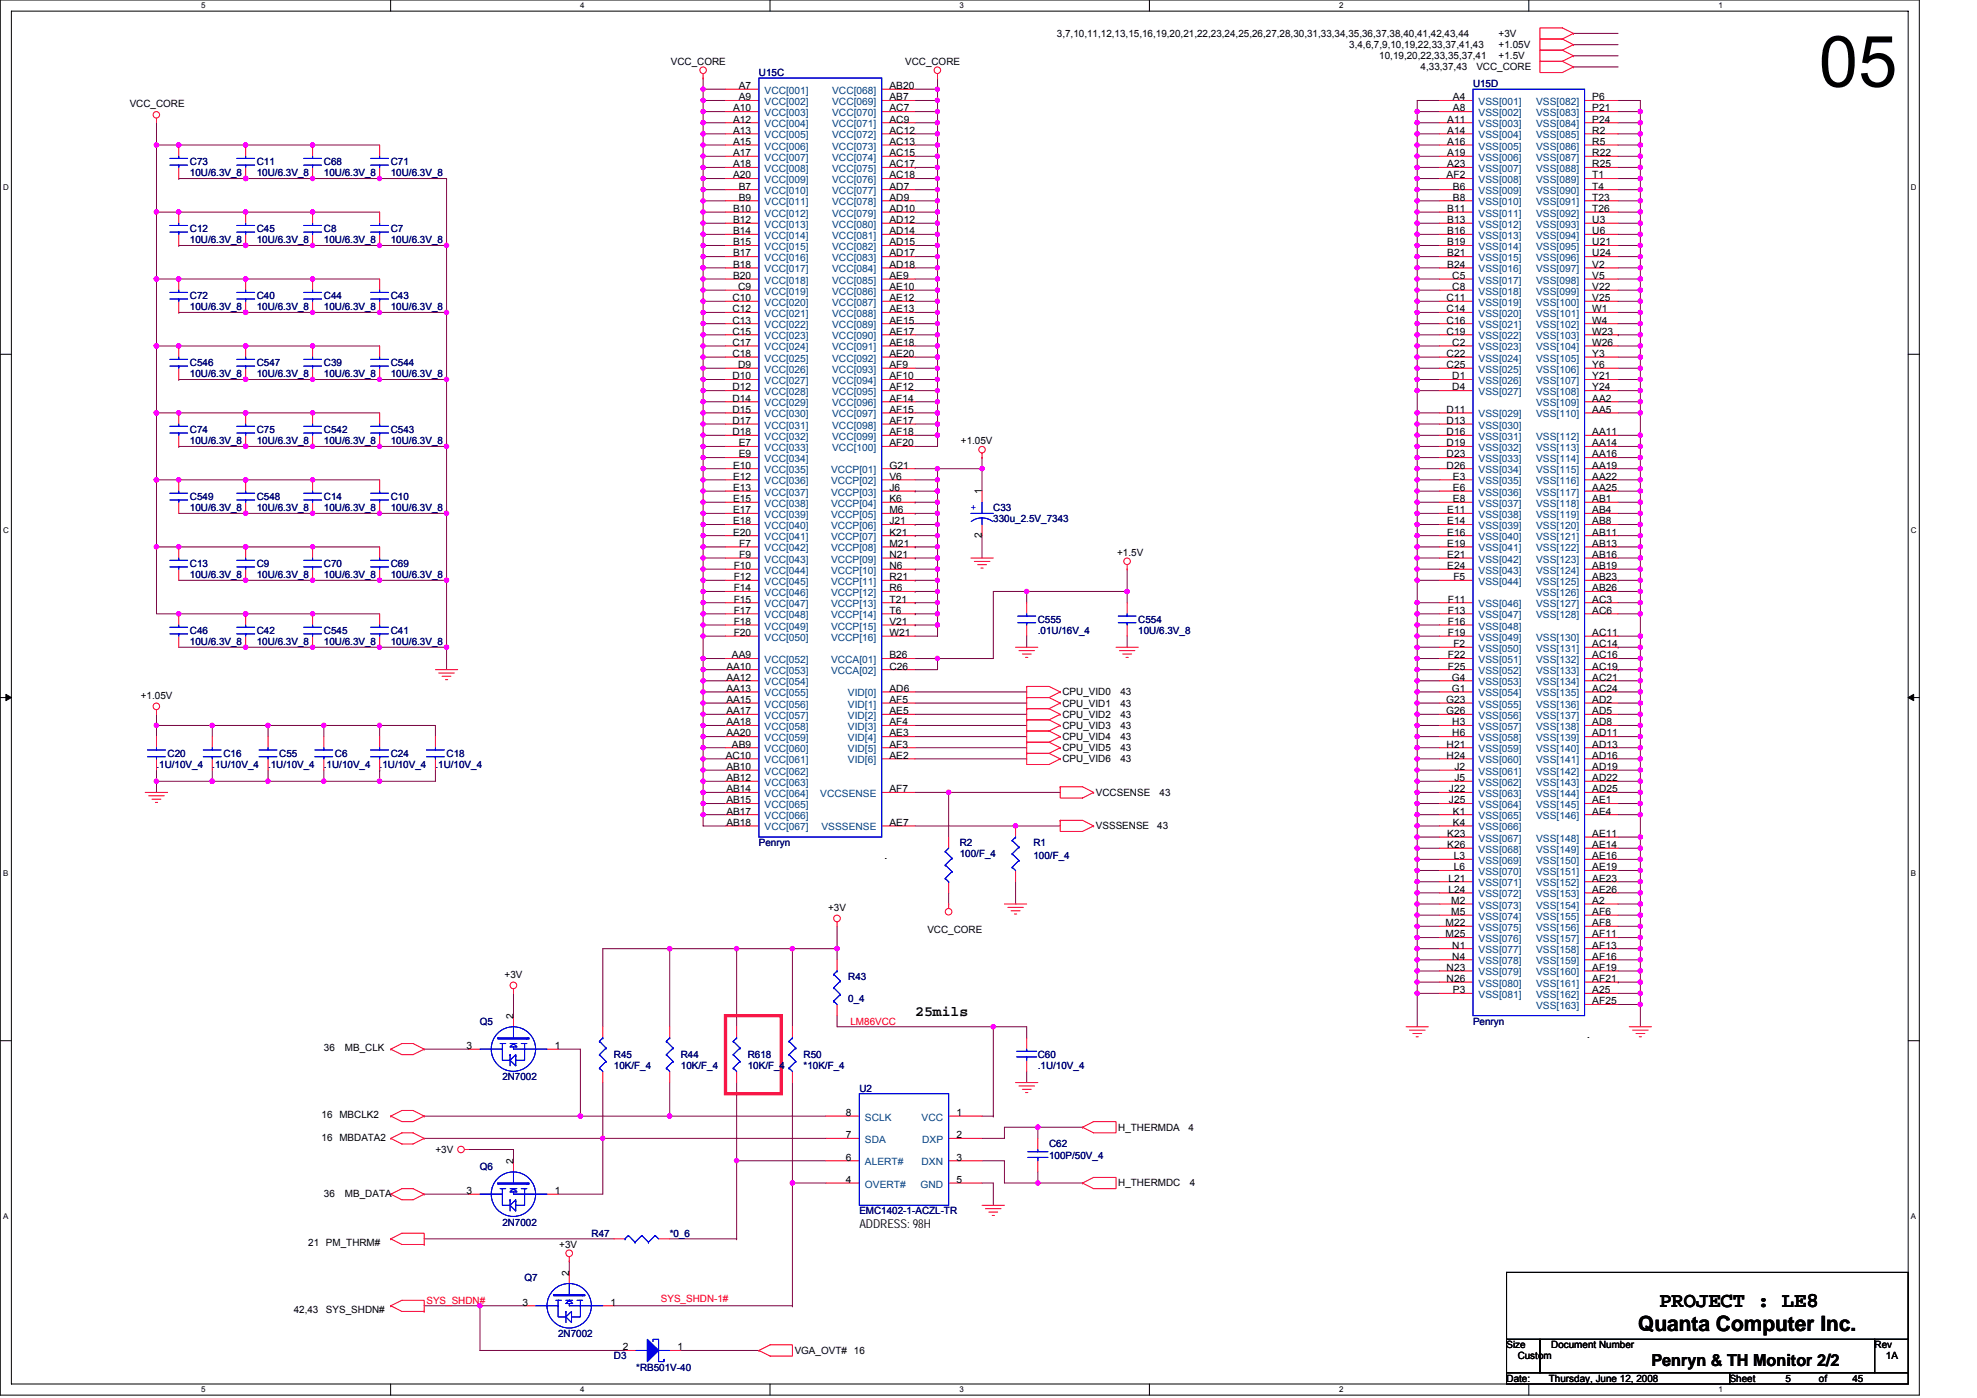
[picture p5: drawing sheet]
<svg xmlns="http://www.w3.org/2000/svg" width="297mm" height="210mm" viewBox="0 0 297 210" stroke-linecap="round" stroke-linejoin="round" font-family="sans-serif">
<defs><g id="words">
<text font-size="10.7" x="273.3" y="13">05</text>
<g font-size="3.2">
<text x="249.3" y="196.3">PROJECT : LE8</text>
<text x="246.1" y="199.9">Quanta Computer Inc.</text>
</g>
<text font-size="2.5" x="248.1" y="205.1">Penryn &amp; TH Monitor 2/2</text>
<text font-size="2.2" x="137.5" y="152.7">25mils</text>
<text font-size="1.8" x="129.1" y="184.4">ADDRESS: 98H</text>
<g font-size="1.5">
<text x="158.8" y="5.5">3,7,10,11,12,13,15,16,19,20,21,22,23,24,25,26,27,28,30,31,33,34,35,36,37,38,40,41,42,43,44</text>
<text x="225.2" y="5.5">+3V</text>
<text x="100.8" y="9.7">VCC_CORE</text>
<text x="136" y="9.7">VCC_CORE</text>
<text x="202.7" y="7.2">3,4,6,7,9,10,19,22,33,37,41,43</text>
<text x="207.2" y="8.9">10,19,20,22,33,35,37,41</text>
<text x="213.4" y="10.6">4,33,37,43</text>
<text x="221.8" y="10.6">VCC_CORE</text>
<text x="225.2" y="7.2">+1.05V</text>
<text x="225.2" y="8.9">+1.5V</text>
<text x="19.5" y="16.1">VCC_CORE</text>
<text x="110.1" y="16.7">A10</text>
<text x="111" y="13.4">A7</text>
<text x="111" y="15.1">A9</text>
<text x="133.6" y="13.4">AB20</text>
<text x="133.6" y="15.1">AB7</text>
<text x="133.6" y="16.7">AC7</text>
<text x="218.3" y="16.7">A8</text>
<text x="218.3" y="15.1">A4</text>
<text x="239.2" y="15.1">P6</text>
<text x="239.2" y="16.7">P21</text>
<text x="110.1" y="18.4">A12</text>
<text x="110.1" y="20.1">A13</text>
<text x="110.1" y="21.8">A15</text>
<text x="110.1" y="23.5">A17</text>
<text x="133.6" y="18.4">AC9</text>
<text x="133.6" y="20.1">AC12</text>
<text x="133.6" y="21.8">AC13</text>
<text x="133.6" y="23.5">AC15</text>
<text x="217.4" y="18.4">A11</text>
<text x="217.4" y="20.1">A14</text>
<text x="217.4" y="21.8">A16</text>
<text x="217.4" y="23.5">A19</text>
<text x="239.2" y="18.4">P24</text>
<text x="239.2" y="20.1">R2</text>
<text x="239.2" y="21.8">R5</text>
<text x="239.2" y="23.5">R22</text>
<text x="110.1" y="25.1">A18</text>
<text x="110.1" y="26.8">A20</text>
<text x="111" y="28.5">B7</text>
<text x="133.6" y="25.1">AC17</text>
<text x="133.6" y="26.8">AC18</text>
<text x="133.6" y="28.5">AD7</text>
<text x="217.4" y="26.8">AF2</text>
<text x="217.4" y="25.1">A23</text>
<text x="218.3" y="28.5">B6</text>
<text x="239.2" y="25.1">R25</text>
<text x="239.2" y="26.8">T1</text>
<text x="239.2" y="28.5">T4</text>
<text x="110.1" y="31.8">B10</text>
<text x="110.1" y="33.5">B12</text>
<text x="110.1" y="35.2">B14</text>
<text x="111" y="30.1">B9</text>
<text x="133.6" y="30.1">AD9</text>
<text x="133.6" y="31.8">AD10</text>
<text x="133.6" y="33.5">AD12</text>
<text x="133.6" y="35.2">AD14</text>
<text x="217.4" y="31.8">B11</text>
<text x="217.4" y="33.5">B13</text>
<text x="217.4" y="35.2">B16</text>
<text x="218.3" y="30.1">B8</text>
<text x="239.2" y="30.1">T23</text>
<text x="239.2" y="31.8">T26</text>
<text x="239.2" y="33.5">U3</text>
<text x="239.2" y="35.2">U6</text>
<text x="110.1" y="36.9">B15</text>
<text x="110.1" y="38.5">B17</text>
<text x="110.1" y="40.2">B18</text>
<text x="110.1" y="41.9">B20</text>
<text x="133.6" y="36.9">AD15</text>
<text x="133.6" y="38.5">AD17</text>
<text x="133.6" y="40.2">AD18</text>
<text x="133.6" y="41.9">AE9</text>
<text x="217.4" y="36.9">B19</text>
<text x="217.4" y="38.5">B21</text>
<text x="217.4" y="40.2">B24</text>
<text x="218.2" y="41.9">C5</text>
<text x="239.2" y="36.9">U21</text>
<text x="239.2" y="38.5">U24</text>
<text x="239.2" y="40.2">V2</text>
<text x="239.2" y="41.9">V5</text>
<text x="110.1" y="45.2">C10</text>
<text x="110.1" y="46.9">C12</text>
<text x="110.9" y="43.6">C9</text>
<text x="133.6" y="43.6">AE10</text>
<text x="133.6" y="45.2">AE12</text>
<text x="133.6" y="46.9">AE13</text>
<text x="217.4" y="45.2">C11</text>
<text x="217.4" y="46.9">C14</text>
<text x="218.2" y="43.6">C8</text>
<text x="239.2" y="43.6">V22</text>
<text x="239.2" y="45.2">V25</text>
<text x="239.2" y="46.9">W1</text>
<text x="110.1" y="48.6">C13</text>
<text x="110.1" y="50.3">C15</text>
<text x="110.1" y="51.9">C17</text>
<text x="110.1" y="53.6">C18</text>
<text x="133.6" y="48.6">AE15</text>
<text x="133.6" y="50.3">AE17</text>
<text x="133.6" y="51.9">AE18</text>
<text x="133.6" y="53.6">AE20</text>
<text x="217.4" y="48.6">C16</text>
<text x="217.4" y="50.3">C19</text>
<text x="217.4" y="53.6">C22</text>
<text x="218.2" y="51.9">C2</text>
<text x="239.2" y="48.6">W4</text>
<text x="239.2" y="50.3">W23</text>
<text x="239.2" y="51.9">W26</text>
<text x="239.2" y="53.6">Y3</text>
<text x="110.1" y="57">D10</text>
<text x="110.1" y="58.7">D12</text>
<text x="110.9" y="55.3">D9</text>
<text x="133.6" y="55.3">AF9</text>
<text x="133.6" y="57">AF10</text>
<text x="133.6" y="58.7">AF12</text>
<text x="217.4" y="55.3">C25</text>
<text x="218.2" y="57">D1</text>
<text x="218.2" y="58.7">D4</text>
<text x="239.2" y="57">Y21</text>
<text x="239.2" y="58.7">Y24</text>
<text x="239.2" y="55.3">Y6</text>
<text x="110.1" y="60.3">D14</text>
<text x="110.1" y="62">D15</text>
<text x="110.1" y="63.7">D17</text>
<text x="110.1" y="65.4">D18</text>
<text x="133.6" y="60.3">AF14</text>
<text x="133.6" y="62">AF15</text>
<text x="133.6" y="63.7">AF17</text>
<text x="133.6" y="65.4">AF18</text>
<text x="217.4" y="62">D11</text>
<text x="217.4" y="63.7">D13</text>
<text x="217.4" y="65.4">D16</text>
<text x="239.2" y="60.3">AA2</text>
<text x="239.2" y="62">AA5</text>
<text x="239.2" y="65.4">AA11</text>
<text x="110.1" y="70.4">E10</text>
<text x="111" y="67">E7</text>
<text x="111" y="68.7">E9</text>
<text x="133.6" y="67">AF20</text>
<text x="133.6" y="70.4">G21</text>
<text x="144.4" y="66.7">+1.05V</text>
<text x="217.4" y="67">D19</text>
<text x="217.4" y="68.7">D23</text>
<text x="217.4" y="70.4">D26</text>
<text x="239.2" y="67">AA14</text>
<text x="239.2" y="68.7">AA16</text>
<text x="239.2" y="70.4">AA19</text>
<text x="110.1" y="72.1">E12</text>
<text x="110.1" y="73.7">E13</text>
<text x="110.1" y="75.4">E15</text>
<text x="110.1" y="77.1">E17</text>
<text x="133.6" y="73.7">J6</text>
<text x="133.6" y="75.4">K6</text>
<text x="133.6" y="77.1">M6</text>
<text x="133.6" y="72.1">V6</text>
<text x="147.5" y="74.3" transform="rotate(-90 147.5 74.3)">1</text>
<text x="217.4" y="77.1">E11</text>
<text x="218.3" y="72.1">E3</text>
<text x="218.3" y="73.7">E6</text>
<text x="218.3" y="75.4">E8</text>
<text x="239.2" y="72.1">AA22</text>
<text x="239.2" y="73.7">AA25</text>
<text x="239.2" y="75.4">AB1</text>
<text x="239.2" y="77.1">AB4</text>
<text x="110.1" y="78.8">E18</text>
<text x="110.1" y="80.4">E20</text>
<text x="111.1" y="82.1">F7</text>
<text x="111.1" y="83.8">F9</text>
<text x="133.6" y="78.8">J21</text>
<text x="133.6" y="80.4">K21</text>
<text x="133.6" y="82.1">M21</text>
<text x="133.6" y="83.8">N21</text>
<text x="147.5" y="80.8" transform="rotate(-90 147.5 80.8)">2</text>
<text x="167.8" y="83.5">+1.5V</text>
<text x="217.4" y="78.8">E14</text>
<text x="217.4" y="80.4">E16</text>
<text x="217.4" y="82.1">E19</text>
<text x="217.4" y="83.8">E21</text>
<text x="239.2" y="78.8">AB8</text>
<text x="239.2" y="80.4">AB11</text>
<text x="239.2" y="82.1">AB13</text>
<text x="239.2" y="83.8">AB16</text>
<text x="110.2" y="85.5">F10</text>
<text x="110.2" y="87.1">F12</text>
<text x="110.2" y="88.8">F14</text>
<text x="133.6" y="85.5">N6</text>
<text x="133.6" y="87.1">R21</text>
<text x="133.6" y="88.8">R6</text>
<text x="217.4" y="85.5">E24</text>
<text x="218.4" y="87.1">F5</text>
<text x="239.2" y="85.5">AB19</text>
<text x="239.2" y="87.1">AB23</text>
<text x="239.2" y="88.8">AB26</text>
<text x="110.2" y="90.5">F15</text>
<text x="110.2" y="92.2">F17</text>
<text x="110.2" y="93.9">F18</text>
<text x="110.2" y="95.5">F20</text>
<text x="133.6" y="90.5">T21</text>
<text x="133.6" y="92.2">T6</text>
<text x="133.6" y="93.9">V21</text>
<text x="133.6" y="95.5">W21</text>
<text x="217.5" y="90.5">F11</text>
<text x="217.5" y="92.2">F13</text>
<text x="217.5" y="93.9">F16</text>
<text x="217.5" y="95.5">F19</text>
<text x="239.2" y="90.5">AC3</text>
<text x="239.2" y="92.2">AC6</text>
<text x="239.2" y="95.5">AC11</text>
<text x="109.1" y="100.6">AA10</text>
<text x="110" y="98.9">AA9</text>
<text x="133.6" y="98.9">B26</text>
<text x="133.6" y="100.6">C26</text>
<text x="217.5" y="98.9">F22</text>
<text x="217.5" y="100.6">F25</text>
<text x="218.4" y="97.2">F2</text>
<text x="239.2" y="97.2">AC14</text>
<text x="239.2" y="98.9">AC16</text>
<text x="239.2" y="100.6">AC19</text>
<text x="21.2" y="104.9">+1.05V</text>
<text x="109.1" y="102.2">AA12</text>
<text x="109.1" y="103.9">AA13</text>
<text x="109.1" y="105.6">AA15</text>
<text x="109.1" y="107.3">AA17</text>
<text x="133.6" y="103.9">AD6</text>
<text x="133.6" y="105.6">AF5</text>
<text x="133.6" y="107.3">AE5</text>
<text x="159.6" y="104.5">CPU_VID0</text>
<text x="159.6" y="106.1">CPU_VID1</text>
<text x="159.6" y="107.8">CPU_VID2</text>
<text x="168.3" y="104.5">43</text>
<text x="168.3" y="106.1">43</text>
<text x="168.3" y="107.8">43</text>
<text x="217.3" y="105.6">G23</text>
<text x="217.3" y="107.3">G26</text>
<text x="218.1" y="102.2">G4</text>
<text x="218.1" y="103.9">G1</text>
<text x="239.2" y="102.2">AC21</text>
<text x="239.2" y="103.9">AC24</text>
<text x="239.2" y="105.6">AD2</text>
<text x="239.2" y="107.3">AD5</text>
<text x="109" y="114">AC10</text>
<text x="109.1" y="108.9">AA18</text>
<text x="109.1" y="110.6">AA20</text>
<text x="110" y="112.3">AB9</text>
<text x="133.6" y="108.9">AF4</text>
<text x="133.6" y="110.6">AE3</text>
<text x="133.6" y="112.3">AF3</text>
<text x="133.6" y="114">AE2</text>
<text x="159.6" y="109.5">CPU_VID3</text>
<text x="159.6" y="111.1">CPU_VID4</text>
<text x="159.6" y="112.8">CPU_VID5</text>
<text x="168.3" y="109.5">43</text>
<text x="168.3" y="111.1">43</text>
<text x="168.3" y="112.8">43</text>
<text x="217.4" y="112.3">H21</text>
<text x="217.4" y="114">H24</text>
<text x="218.2" y="108.9">H3</text>
<text x="218.2" y="110.6">H6</text>
<text x="239.2" y="108.9">AD8</text>
<text x="239.2" y="110.6">AD11</text>
<text x="239.2" y="112.3">AD13</text>
<text x="239.2" y="114">AD16</text>
<text x="109.1" y="115.7">AB10</text>
<text x="109.1" y="117.3">AB12</text>
<text x="109.1" y="119">AB14</text>
<text x="133.6" y="119">AF7</text>
<text x="159.6" y="114.5">CPU_VID6</text>
<text x="164.7" y="119.5">VCCSENSE</text>
<text x="168.3" y="114.5">43</text>
<text x="174.2" y="119.5">43</text>
<text x="217.7" y="119">J22</text>
<text x="218.5" y="115.7">J2</text>
<text x="218.5" y="117.3">J5</text>
<text x="239.2" y="115.7">AD19</text>
<text x="239.2" y="117.3">AD22</text>
<text x="239.2" y="119">AD25</text>
<text x="109.1" y="120.7">AB15</text>
<text x="109.1" y="122.3">AB17</text>
<text x="109.1" y="124">AB18</text>
<text x="133.6" y="124">AE7</text>
<text x="164.7" y="124.6">VSSSENSE</text>
<text x="173.9" y="124.6">43</text>
<text x="217.4" y="125.7">K23</text>
<text x="217.7" y="120.7">J25</text>
<text x="218.3" y="122.3">K1</text>
<text x="218.3" y="124">K4</text>
<text x="239.2" y="125.7">AE11</text>
<text x="239.2" y="120.7">AE1</text>
<text x="239.2" y="122.3">AE4</text>
<text x="132.9" y="129.1">.</text>
<text x="217.4" y="127.4">K26</text>
<text x="218.5" y="129.1">L3</text>
<text x="218.5" y="130.7">L6</text>
<text x="239.2" y="130.7">AE19</text>
<text x="239.2" y="127.4">AE14</text>
<text x="239.2" y="129.1">AE16</text>
<text x="124.4" y="136.8">+3V</text>
<text x="217.6" y="132.4">L21</text>
<text x="217.6" y="134.1">L24</text>
<text x="218" y="135.8">M2</text>
<text x="218" y="137.4">M5</text>
<text x="239.2" y="137.4">AF6</text>
<text x="239.2" y="135.8">A2</text>
<text x="239.2" y="134.1">AE26</text>
<text x="239.2" y="132.4">AE23</text>
<text x="139.3" y="140.2">VCC_CORE</text>
<text x="217.2" y="139.1">M22</text>
<text x="217.2" y="140.8">M25</text>
<text x="218.2" y="142.5">N1</text>
<text x="239.2" y="142.5">AF13</text>
<text x="239.2" y="140.8">AF11</text>
<text x="239.2" y="139.1">AF8</text>
<text x="75.8" y="146.9">+3V</text>
<text x="217.4" y="145.8">N23</text>
<text x="217.4" y="147.5">N26</text>
<text x="218.2" y="144.1">N4</text>
<text x="218.3" y="149.2">P3</text>
<text x="239.2" y="149.2">A25</text>
<text x="239.2" y="147.5">AF21</text>
<text x="239.2" y="145.8">AF19</text>
<text x="239.2" y="144.1">AF16</text>
<text x="77.1" y="153.1" transform="rotate(-90 77.1 153.1)">2</text>
<text x="238.5" y="155.9">.</text>
<text x="239.2" y="150.9">AF25</text>
<text x="48.7" y="157.9">36</text>
<text x="51.8" y="157.9">MB_CLK</text>
<text x="70.1" y="157.6">3</text>
<text x="83.4" y="157.6">1</text>
<text x="48.3" y="168">16 MBCLK2</text>
<text x="127.1" y="167.6">8</text>
<text x="143.7" y="167.6">1</text>
<text x="48.3" y="171.3">16 MBDATA2</text>
<text x="65.4" y="173.2">+3V</text>
<text x="127.1" y="171">7</text>
<text x="143.7" y="171">2</text>
<text x="168" y="169.8">H_THERMDA</text>
<text x="178.6" y="169.8">4</text>
<text x="48.7" y="179.7">36</text>
<text x="51.8" y="179.7">MB_DATA</text>
<text x="70.1" y="179.3">3</text>
<text x="77.1" y="174.9" transform="rotate(-90 77.1 174.9)">2</text>
<text x="83.4" y="179.3">1</text>
<text x="127.1" y="174.3">6</text>
<text x="127.1" y="177.7">4</text>
<text x="143.7" y="177.7">5</text>
<text x="143.7" y="174.3">3</text>
<text x="168" y="178.2">H_THERMDC</text>
<text x="178.7" y="178.2">4</text>
<text x="46.3" y="187.1">21 PM_THRM#</text>
<text x="84" y="187.4">+3V</text>
<text x="85.5" y="191.6" transform="rotate(-90 85.5 191.6)">2</text>
<text x="44.1" y="197.1">42,43</text>
<text x="49" y="197.1">SYS_SHDN#</text>
<text x="78.5" y="196.1">3</text>
<text x="91.7" y="196.1">1</text>
<text x="93.6" y="202.8">2</text>
<text x="101.8" y="202.8">1</text>
<text x="119.4" y="203.3">VGA_OVT# 16</text>
<text x="226.4" y="202.5">Size</text>
<text x="233.1" y="202.5">Document Number</text>
<text x="281.7" y="202.5">Rev</text>
<text x="226.4" y="207.5">Date:</text>
<text x="228" y="204.2">Custom</text>
<text x="232.7" y="207.5">Thursday, June 12, 2008</text>
<text x="259.9" y="207.5">Sheet</text>
<text x="268.3" y="207.5">5</text>
<text x="273.3" y="207.5">of</text>
<text x="278.3" y="207.5">45</text>
<text x="283.4" y="204.2">1A</text>
</g>
<g font-size="1.5" fill="#000080">
<text x="114" y="11.4">U15C</text>
<text x="221.3" y="13.1">U15D</text>
<text x="28.5" y="24.8">C73</text>
<text x="28.5" y="26.5">10U/6.3V_8</text>
<text x="38.6" y="24.8">C11</text>
<text x="38.6" y="26.5">10U/6.3V_8</text>
<text x="48.7" y="24.8">C68</text>
<text x="48.7" y="26.5">10U/6.3V_8</text>
<text x="58.7" y="24.8">C71</text>
<text x="58.7" y="26.5">10U/6.3V_8</text>
<text x="28.5" y="34.9">C12</text>
<text x="38.6" y="34.9">C45</text>
<text x="48.7" y="34.9">C8</text>
<text x="58.7" y="34.9">C7</text>
<text x="28.5" y="36.6">10U/6.3V_8</text>
<text x="38.6" y="36.6">10U/6.3V_8</text>
<text x="48.7" y="36.6">10U/6.3V_8</text>
<text x="58.7" y="36.6">10U/6.3V_8</text>
<text x="28.5" y="44.9">C72</text>
<text x="28.5" y="46.6">10U/6.3V_8</text>
<text x="38.6" y="44.9">C40</text>
<text x="38.6" y="46.6">10U/6.3V_8</text>
<text x="48.7" y="44.9">C44</text>
<text x="48.7" y="46.6">10U/6.3V_8</text>
<text x="58.7" y="44.9">C43</text>
<text x="58.7" y="46.6">10U/6.3V_8</text>
<text x="28.5" y="55">C546</text>
<text x="28.5" y="56.7">10U/6.3V_8</text>
<text x="38.6" y="55">C547</text>
<text x="38.6" y="56.7">10U/6.3V_8</text>
<text x="48.7" y="55">C39</text>
<text x="48.7" y="56.7">10U/6.3V_8</text>
<text x="58.7" y="55">C544</text>
<text x="58.7" y="56.7">10U/6.3V_8</text>
<text x="28.5" y="65">C74</text>
<text x="38.6" y="65">C75</text>
<text x="48.7" y="65">C542</text>
<text x="58.7" y="65">C543</text>
<text x="28.5" y="66.7">10U/6.3V_8</text>
<text x="38.6" y="66.7">10U/6.3V_8</text>
<text x="48.7" y="66.7">10U/6.3V_8</text>
<text x="58.7" y="66.7">10U/6.3V_8</text>
<text x="28.5" y="75.1">C549</text>
<text x="28.5" y="76.8">10U/6.3V_8</text>
<text x="38.6" y="75.1">C548</text>
<text x="38.6" y="76.8">10U/6.3V_8</text>
<text x="48.7" y="75.1">C14</text>
<text x="48.7" y="76.8">10U/6.3V_8</text>
<text x="58.7" y="75.1">C10</text>
<text x="58.7" y="76.8">10U/6.3V_8</text>
<text x="149.2" y="76.8">C33</text>
<text x="149.2" y="78.5">330u_2.5V_7343</text>
<text x="28.5" y="85.2">C13</text>
<text x="28.5" y="86.8">10U/6.3V_8</text>
<text x="38.6" y="85.2">C9</text>
<text x="38.6" y="86.8">10U/6.3V_8</text>
<text x="48.7" y="85.2">C70</text>
<text x="48.7" y="86.8">10U/6.3V_8</text>
<text x="58.7" y="85.2">C69</text>
<text x="58.7" y="86.8">10U/6.3V_8</text>
<text x="28.5" y="95.2">C46</text>
<text x="38.6" y="95.2">C42</text>
<text x="48.7" y="95.2">C545</text>
<text x="58.7" y="95.2">C41</text>
<text x="155.9" y="93.6">C555</text>
<text x="155.9" y="95.2">.01U/16V_4</text>
<text x="171" y="93.6">C554</text>
<text x="171" y="95.2">10U/6.3V_8</text>
<text x="28.5" y="96.9">10U/6.3V_8</text>
<text x="38.6" y="96.9">10U/6.3V_8</text>
<text x="48.7" y="96.9">10U/6.3V_8</text>
<text x="58.7" y="96.9">10U/6.3V_8</text>
<text x="25.2" y="113.7">C20</text>
<text x="33.6" y="113.7">C16</text>
<text x="41.9" y="113.7">C55</text>
<text x="50.3" y="113.7">C6</text>
<text x="58.7" y="113.7">C24</text>
<text x="67.1" y="113.7">C18</text>
<text x="23.5" y="115.3">.1U/10V_4</text>
<text x="31.9" y="115.3">.1U/10V_4</text>
<text x="40.3" y="115.3">.1U/10V_4</text>
<text x="48.7" y="115.3">.1U/10V_4</text>
<text x="57" y="115.3">.1U/10V_4</text>
<text x="65.4" y="115.3">.1U/10V_4</text>
<text x="114" y="127.1">Penryn</text>
<text x="144.2" y="127.1">R2</text>
<text x="144.2" y="128.8">100/F_4</text>
<text x="155.3" y="127.1">R1</text>
<text x="155.3" y="129.1">100/F_4</text>
<text x="127.4" y="147.2">R43</text>
<text x="72.1" y="153.9">Q5</text>
<text x="127.4" y="150.6">0_4</text>
<text x="221.3" y="153.9">Penryn</text>
<text x="92.2" y="158.9">R45</text>
<text x="92.2" y="160.6">10K/F_4</text>
<text x="102.3" y="158.9">R44</text>
<text x="102.3" y="160.6">10K/F_4</text>
<text x="112.3" y="158.9">R618</text>
<text x="112.3" y="160.6">10K/F_4</text>
<text x="120.7" y="158.9">R50</text>
<text x="120.7" y="160.6">*10K/F_4</text>
<text x="155.9" y="158.9">C60</text>
<text x="155.9" y="160.6">.1U/10V_4</text>
<text x="75.5" y="162.3">2N7002</text>
<text x="129.1" y="164">U2</text>
<text x="157.6" y="172.3">C62</text>
<text x="72.1" y="175.7">Q6</text>
<text x="157.6" y="174">100P/50V_4</text>
<text x="75.5" y="184.1">2N7002</text>
<text x="88.9" y="185.8">R47</text>
<text x="100.6" y="185.8">*0_6</text>
<text x="129.1" y="182.4">EMC1402-1-ACZL-TR</text>
<text x="78.8" y="192.5">Q7</text>
<text x="83.9" y="200.9">2N7002</text>
<text x="92.2" y="204.2">D3</text>
<text x="95.6" y="205.9">*RB501V-40</text>
</g>
<g font-size="1.5" fill="#004080">
<text x="114.9" y="14.1">VCC[001]</text>
<text x="114.9" y="15.8">VCC[002]</text>
<text x="114.9" y="17.4">VCC[003]</text>
<text x="125" y="14.1">VCC[068]</text>
<text x="125" y="15.8">VCC[069]</text>
<text x="125" y="17.4">VCC[070]</text>
<text x="222.2" y="17.4">VSS[002]</text>
<text x="222.2" y="15.8">VSS[001]</text>
<text x="230.8" y="15.8">VSS[082]</text>
<text x="230.8" y="17.4">VSS[083]</text>
<text x="114.9" y="19.1">VCC[004]</text>
<text x="114.9" y="20.8">VCC[005]</text>
<text x="114.9" y="22.5">VCC[006]</text>
<text x="125" y="19.1">VCC[071]</text>
<text x="125" y="20.8">VCC[072]</text>
<text x="125" y="22.5">VCC[073]</text>
<text x="222.2" y="19.1">VSS[003]</text>
<text x="222.2" y="20.8">VSS[004]</text>
<text x="222.2" y="22.5">VSS[005]</text>
<text x="230.8" y="19.1">VSS[084]</text>
<text x="230.8" y="20.8">VSS[085]</text>
<text x="230.8" y="22.5">VSS[086]</text>
<text x="114.9" y="24.2">VCC[007]</text>
<text x="114.9" y="25.8">VCC[008]</text>
<text x="114.9" y="27.5">VCC[009]</text>
<text x="114.9" y="29.2">VCC[010]</text>
<text x="125" y="24.2">VCC[074]</text>
<text x="125" y="25.8">VCC[075]</text>
<text x="125" y="27.5">VCC[076]</text>
<text x="125" y="29.2">VCC[077]</text>
<text x="222.2" y="24.2">VSS[006]</text>
<text x="222.2" y="25.8">VSS[007]</text>
<text x="222.2" y="27.5">VSS[008]</text>
<text x="222.2" y="29.2">VSS[009]</text>
<text x="230.8" y="24.2">VSS[087]</text>
<text x="230.8" y="25.8">VSS[088]</text>
<text x="230.8" y="27.5">VSS[089]</text>
<text x="230.8" y="29.2">VSS[090]</text>
<text x="114.9" y="30.8">VCC[011]</text>
<text x="114.9" y="32.5">VCC[012]</text>
<text x="114.9" y="34.2">VCC[013]</text>
<text x="114.9" y="35.9">VCC[014]</text>
<text x="125" y="30.8">VCC[078]</text>
<text x="125" y="32.5">VCC[079]</text>
<text x="125" y="34.2">VCC[080]</text>
<text x="125" y="35.9">VCC[081]</text>
<text x="222.2" y="30.8">VSS[010]</text>
<text x="222.2" y="32.5">VSS[011]</text>
<text x="222.2" y="34.2">VSS[012]</text>
<text x="222.2" y="35.9">VSS[013]</text>
<text x="230.8" y="30.8">VSS[091]</text>
<text x="230.8" y="32.5">VSS[092]</text>
<text x="230.8" y="34.2">VSS[093]</text>
<text x="230.8" y="35.9">VSS[094]</text>
<text x="114.9" y="37.5">VCC[015]</text>
<text x="114.9" y="39.2">VCC[016]</text>
<text x="114.9" y="40.9">VCC[017]</text>
<text x="125" y="37.5">VCC[082]</text>
<text x="125" y="39.2">VCC[083]</text>
<text x="125" y="40.9">VCC[084]</text>
<text x="222.2" y="37.5">VSS[014]</text>
<text x="222.2" y="39.2">VSS[015]</text>
<text x="222.2" y="40.9">VSS[016]</text>
<text x="230.8" y="37.5">VSS[095]</text>
<text x="230.8" y="39.2">VSS[096]</text>
<text x="230.8" y="40.9">VSS[097]</text>
<text x="114.9" y="42.6">VCC[018]</text>
<text x="114.9" y="44.3">VCC[019]</text>
<text x="114.9" y="45.9">VCC[020]</text>
<text x="114.9" y="47.6">VCC[021]</text>
<text x="125" y="42.6">VCC[085]</text>
<text x="125" y="44.3">VCC[086]</text>
<text x="125" y="45.9">VCC[087]</text>
<text x="125" y="47.6">VCC[088]</text>
<text x="222.2" y="42.6">VSS[017]</text>
<text x="222.2" y="44.3">VSS[018]</text>
<text x="222.2" y="45.9">VSS[019]</text>
<text x="222.2" y="47.6">VSS[020]</text>
<text x="230.8" y="42.6">VSS[098]</text>
<text x="230.8" y="44.3">VSS[099]</text>
<text x="230.8" y="45.9">VSS[100]</text>
<text x="230.8" y="47.6">VSS[101]</text>
<text x="114.9" y="49.3">VCC[022]</text>
<text x="114.9" y="51">VCC[023]</text>
<text x="114.9" y="52.6">VCC[024]</text>
<text x="125" y="49.3">VCC[089]</text>
<text x="125" y="51">VCC[090]</text>
<text x="125" y="52.6">VCC[091]</text>
<text x="222.2" y="49.3">VSS[021]</text>
<text x="222.2" y="51">VSS[022]</text>
<text x="222.2" y="52.6">VSS[023]</text>
<text x="230.8" y="49.3">VSS[102]</text>
<text x="230.8" y="51">VSS[103]</text>
<text x="230.8" y="52.6">VSS[104]</text>
<text x="114.9" y="54.3">VCC[025]</text>
<text x="114.9" y="56">VCC[026]</text>
<text x="114.9" y="57.7">VCC[027]</text>
<text x="114.9" y="59.4">VCC[028]</text>
<text x="125" y="54.3">VCC[092]</text>
<text x="125" y="56">VCC[093]</text>
<text x="125" y="57.7">VCC[094]</text>
<text x="125" y="59.4">VCC[095]</text>
<text x="222.2" y="54.3">VSS[024]</text>
<text x="222.2" y="56">VSS[025]</text>
<text x="222.2" y="57.7">VSS[026]</text>
<text x="222.2" y="59.4">VSS[027]</text>
<text x="230.8" y="54.3">VSS[105]</text>
<text x="230.8" y="57.7">VSS[107]</text>
<text x="230.8" y="59.4">VSS[108]</text>
<text x="230.8" y="56">VSS[106]</text>
<text x="114.9" y="61">VCC[029]</text>
<text x="114.9" y="62.7">VCC[030]</text>
<text x="114.9" y="64.4">VCC[031]</text>
<text x="125" y="61">VCC[096]</text>
<text x="125" y="62.7">VCC[097]</text>
<text x="125" y="64.4">VCC[098]</text>
<text x="222.2" y="62.7">VSS[029]</text>
<text x="222.2" y="64.4">VSS[030]</text>
<text x="230.8" y="61">VSS[109]</text>
<text x="230.8" y="62.7">VSS[110]</text>
<text x="114.9" y="66.1">VCC[032]</text>
<text x="114.9" y="67.7">VCC[033]</text>
<text x="114.9" y="69.4">VCC[034]</text>
<text x="114.9" y="71.1">VCC[035]</text>
<text x="124.9" y="71.1">VCCP[01]</text>
<text x="125" y="66.1">VCC[099]</text>
<text x="125" y="67.7">VCC[100]</text>
<text x="222.2" y="66.1">VSS[031]</text>
<text x="222.2" y="67.7">VSS[032]</text>
<text x="222.2" y="69.4">VSS[033]</text>
<text x="222.2" y="71.1">VSS[034]</text>
<text x="230.8" y="66.1">VSS[112]</text>
<text x="230.8" y="67.7">VSS[113]</text>
<text x="230.8" y="69.4">VSS[114]</text>
<text x="230.8" y="71.1">VSS[115]</text>
<text x="114.9" y="72.7">VCC[036]</text>
<text x="114.9" y="74.4">VCC[037]</text>
<text x="114.9" y="76.1">VCC[038]</text>
<text x="114.9" y="77.8">VCC[039]</text>
<text x="124.9" y="74.4">VCCP[03]</text>
<text x="124.9" y="76.1">VCCP[04]</text>
<text x="124.9" y="77.8">VCCP[05]</text>
<text x="124.9" y="72.7">VCCP[02]</text>
<text x="222.2" y="72.7">VSS[035]</text>
<text x="222.2" y="74.4">VSS[036]</text>
<text x="222.2" y="76.1">VSS[037]</text>
<text x="222.2" y="77.8">VSS[038]</text>
<text x="230.8" y="72.7">VSS[116]</text>
<text x="230.8" y="74.4">VSS[117]</text>
<text x="230.8" y="76.1">VSS[118]</text>
<text x="230.8" y="77.8">VSS[119]</text>
<text x="114.9" y="79.5">VCC[040]</text>
<text x="114.9" y="81.1">VCC[041]</text>
<text x="114.9" y="82.8">VCC[042]</text>
<text x="124.9" y="79.5">VCCP[06]</text>
<text x="124.9" y="81.1">VCCP[07]</text>
<text x="124.9" y="82.8">VCCP[08]</text>
<text x="222.2" y="79.5">VSS[039]</text>
<text x="222.2" y="81.1">VSS[040]</text>
<text x="222.2" y="82.8">VSS[041]</text>
<text x="230.8" y="79.5">VSS[120]</text>
<text x="230.8" y="81.1">VSS[121]</text>
<text x="230.8" y="82.8">VSS[122]</text>
<text x="114.9" y="84.5">VCC[043]</text>
<text x="114.9" y="86.2">VCC[044]</text>
<text x="114.9" y="87.8">VCC[045]</text>
<text x="114.9" y="89.5">VCC[046]</text>
<text x="124.9" y="84.5">VCCP[09]</text>
<text x="124.9" y="86.2">VCCP[10]</text>
<text x="124.9" y="87.8">VCCP[11]</text>
<text x="124.9" y="89.5">VCCP[12]</text>
<text x="222.2" y="84.5">VSS[042]</text>
<text x="222.2" y="86.2">VSS[043]</text>
<text x="222.2" y="87.8">VSS[044]</text>
<text x="230.8" y="84.5">VSS[123]</text>
<text x="230.8" y="86.2">VSS[124]</text>
<text x="230.8" y="87.8">VSS[125]</text>
<text x="230.8" y="89.5">VSS[126]</text>
<text x="114.9" y="91.2">VCC[047]</text>
<text x="114.9" y="92.9">VCC[048]</text>
<text x="114.9" y="94.6">VCC[049]</text>
<text x="124.9" y="91.2">VCCP[13]</text>
<text x="124.9" y="92.9">VCCP[14]</text>
<text x="124.9" y="94.6">VCCP[15]</text>
<text x="222.2" y="91.2">VSS[046]</text>
<text x="222.2" y="92.9">VSS[047]</text>
<text x="222.2" y="94.6">VSS[048]</text>
<text x="230.8" y="91.2">VSS[127]</text>
<text x="230.8" y="92.9">VSS[128]</text>
<text x="114.9" y="96.2">VCC[050]</text>
<text x="114.9" y="99.6">VCC[052]</text>
<text x="114.9" y="101.3">VCC[053]</text>
<text x="124.9" y="99.6">VCCA[01]</text>
<text x="124.9" y="96.2">VCCP[16]</text>
<text x="124.9" y="101.3">VCCA[02]</text>
<text x="222.2" y="96.2">VSS[049]</text>
<text x="222.2" y="97.9">VSS[050]</text>
<text x="222.2" y="99.6">VSS[051]</text>
<text x="222.2" y="101.3">VSS[052]</text>
<text x="230.8" y="96.2">VSS[130]</text>
<text x="230.8" y="97.9">VSS[131]</text>
<text x="230.8" y="99.6">VSS[132]</text>
<text x="230.8" y="101.3">VSS[133]</text>
<text x="114.9" y="102.9">VCC[054]</text>
<text x="114.9" y="104.6">VCC[055]</text>
<text x="114.9" y="106.3">VCC[056]</text>
<text x="114.9" y="108">VCC[057]</text>
<text x="127.4" y="104.6">VID[0]</text>
<text x="127.4" y="106.3">VID[1]</text>
<text x="127.4" y="108">VID[2]</text>
<text x="222.2" y="102.9">VSS[053]</text>
<text x="222.2" y="104.6">VSS[054]</text>
<text x="222.2" y="106.3">VSS[055]</text>
<text x="222.2" y="108">VSS[056]</text>
<text x="230.8" y="102.9">VSS[134]</text>
<text x="230.8" y="104.6">VSS[135]</text>
<text x="230.8" y="106.3">VSS[136]</text>
<text x="230.8" y="108">VSS[137]</text>
<text x="114.9" y="109.6">VCC[058]</text>
<text x="114.9" y="111.3">VCC[059]</text>
<text x="114.9" y="113">VCC[060]</text>
<text x="127.4" y="109.6">VID[3]</text>
<text x="127.4" y="111.3">VID[4]</text>
<text x="127.4" y="113">VID[5]</text>
<text x="222.2" y="109.6">VSS[057]</text>
<text x="222.2" y="111.3">VSS[058]</text>
<text x="222.2" y="113">VSS[059]</text>
<text x="230.8" y="109.6">VSS[138]</text>
<text x="230.8" y="111.3">VSS[139]</text>
<text x="230.8" y="113">VSS[140]</text>
<text x="114.9" y="114.7">VCC[061]</text>
<text x="114.9" y="116.4">VCC[062]</text>
<text x="114.9" y="118">VCC[063]</text>
<text x="114.9" y="119.7">VCC[064]</text>
<text x="123.3" y="119.7">VCCSENSE</text>
<text x="127.4" y="114.7">VID[6]</text>
<text x="222.2" y="114.7">VSS[060]</text>
<text x="222.2" y="116.4">VSS[061]</text>
<text x="222.2" y="118">VSS[062]</text>
<text x="222.2" y="119.7">VSS[063]</text>
<text x="230.8" y="114.7">VSS[141]</text>
<text x="230.8" y="116.4">VSS[142]</text>
<text x="230.8" y="118">VSS[143]</text>
<text x="230.8" y="119.7">VSS[144]</text>
<text x="114.9" y="121.4">VCC[065]</text>
<text x="114.9" y="123">VCC[066]</text>
<text x="114.9" y="124.7">VCC[067]</text>
<text x="123.4" y="124.7">VSSSENSE</text>
<text x="222.2" y="121.4">VSS[064]</text>
<text x="222.2" y="123">VSS[065]</text>
<text x="222.2" y="124.7">VSS[066]</text>
<text x="230.8" y="121.4">VSS[145]</text>
<text x="230.8" y="123">VSS[146]</text>
<text x="222.2" y="126.4">VSS[067]</text>
<text x="222.2" y="128.1">VSS[068]</text>
<text x="222.2" y="129.8">VSS[069]</text>
<text x="222.2" y="131.4">VSS[070]</text>
<text x="230.8" y="126.4">VSS[148]</text>
<text x="230.8" y="131.4">VSS[151]</text>
<text x="230.8" y="128.1">VSS[149]</text>
<text x="230.8" y="129.8">VSS[150]</text>
<text x="222.2" y="133.1">VSS[071]</text>
<text x="222.2" y="134.8">VSS[072]</text>
<text x="222.2" y="136.5">VSS[073]</text>
<text x="230.8" y="136.5">VSS[154]</text>
<text x="230.8" y="134.8">VSS[153]</text>
<text x="230.8" y="133.1">VSS[152]</text>
<text x="222.2" y="138.1">VSS[074]</text>
<text x="222.2" y="139.8">VSS[075]</text>
<text x="222.2" y="141.5">VSS[076]</text>
<text x="222.2" y="143.2">VSS[077]</text>
<text x="230.8" y="143.2">VSS[158]</text>
<text x="230.8" y="141.5">VSS[157]</text>
<text x="230.8" y="139.8">VSS[156]</text>
<text x="230.8" y="138.1">VSS[155]</text>
<text x="222.2" y="144.8">VSS[078]</text>
<text x="222.2" y="146.5">VSS[079]</text>
<text x="222.2" y="148.2">VSS[080]</text>
<text x="222.2" y="149.9">VSS[081]</text>
<text x="230.8" y="149.9">VSS[162]</text>
<text x="230.8" y="148.2">VSS[161]</text>
<text x="230.8" y="146.5">VSS[160]</text>
<text x="230.8" y="144.8">VSS[159]</text>
<text x="230.8" y="151.6">VSS[163]</text>
<text x="130" y="168.3">SCLK</text>
<text x="130" y="171.7">SDA</text>
<text x="138.5" y="168.3">VCC</text>
<text x="138.6" y="171.7">DXP</text>
<text x="130" y="175">ALERT#</text>
<text x="130" y="178.4">OVERT#</text>
<text x="138.3" y="178.4">GND</text>
<text x="138.5" y="175">DXN</text>
</g>
<text font-size="1.5" fill="#00f" x="145.9" y="76.6">+</text>
<g font-size="1.5" fill="#f00">
<text x="127.8" y="153.9">LM86VCC</text>
<text x="64.1" y="195.8">SYS_SHDN#</text>
<text x="99.3" y="195.6">SYS_SHDN-1#</text>
</g>
<g font-size="1.2">
<text x="30.2" y="1.3">5</text>
<text x="87.2" y="1.3">4</text>
<text x="144.2" y="1.3">3</text>
<text x="201.2" y="1.3">2</text>
<text x="258.2" y="1.3">1</text>
<text x=".5" y="28.5">D</text>
<text x="287.1" y="28.5">D</text>
<text x=".5" y="80.1">C</text>
<text x="287.1" y="80.1">C</text>
<text x=".5" y="131.6">B</text>
<text x="287.1" y="131.6">B</text>
<text x=".5" y="183.2">A</text>
<text x="287.1" y="183.2">A</text>
<text x="30.2" y="209.1">5</text>
<text x="87.2" y="209.1">4</text>
<text x="144.2" y="209.1">3</text>
<text x="201.2" y="209.1">2</text>
<text x="258.2" y="209.1">1</text>
</g>
</g></defs>
<path d="M0 0h288.4v209.5h-288.4zM1.7 1.7h285v206.2h-285z" fill="none" stroke="#000" stroke-width=".15"/>
<g fill="#fff">
<path d="M30.2 .2h.7v1.3h-.7z"/>
<path d="M30.2 208.1h.7v1.3h-.7z"/>
</g>
<path d="M58.7 0v1.7M58.7 207.9v1.6" fill="none" stroke="#000" stroke-width=".15"/>
<g fill="#fff">
<path d="M87.2 .2h.6v1.3h-.6z"/>
<path d="M87.2 208.1h.6v1.3h-.6z"/>
</g>
<path d="M115.7 0v1.7M115.7 207.9v1.6" fill="none" stroke="#000" stroke-width=".15"/>
<g fill="#fff">
<path d="M144.2 .2h.6v1.3h-.6z"/>
<path d="M144.2 208.1h.6v1.3h-.6z"/>
</g>
<path d="M172.7 0v1.7M172.7 207.9v1.6" fill="none" stroke="#000" stroke-width=".15"/>
<g fill="#fff">
<path d="M201.2 .2h.6v1.3h-.6z"/>
<path d="M201.2 208.1h.6v1.3h-.6z"/>
</g>
<path d="M229.7 0v1.7M229.7 207.9v1.6" fill="none" stroke="#000" stroke-width=".15"/>
<g fill="#fff">
<path d="M258.2 .2h.6v1.3h-.6z"/>
<path d="M258.2 208.1h.6v1.3h-.6z"/>
<path d="M.5 27.4h.8v1.4h-.8z"/>
<path d="M287.1 27.4h.9v1.4h-.9z"/>
<path d="M.5 79h.8v1.3h-.8z"/>
<path d="M287.1 79h.9v1.3h-.9z"/>
</g>
<path d="M0 53.2h1.7M286.7 53.2h1.7" fill="none" stroke="#000" stroke-width=".15"/>
<g fill="#fff">
<path d="M.5 130.5h.7v1.4h-.7z"/>
<path d="M287.1 130.5h.8v1.4h-.8z"/>
</g>
<path d="M0 104.8h1.7M286.7 104.8h1.7" fill="none" stroke="#000" stroke-width=".15"/>
<path d="M.9 104.3l.8 .5-.8 .4zM286.7 104.8l.8-.5v.9z" fill="#000" stroke="#000" stroke-width=".15"/>
<g fill="#fff">
<path d="M.5 182.1h.7v1.3h-.7z"/>
<path d="M287.1 182.1h.8v1.3h-.8z"/>
</g>
<path d="M0 156.3h1.7M286.7 156.3h1.7M226.4 191.1h60.3v10.1h-60.3zM226.4 201.2h5v5h-5zM226.4 206.2h33.5v1.7h-33.5zM231.4 201.2h50.3v5h-50.3zM259.9 206.2h26.8v1.7h-26.8zM281.7 201.2h5v5h-5z" fill="none" stroke="#000" stroke-width=".15"/>
<g fill="none" stroke="#800040" stroke-width=".15">
<path d="M23.5 18.4v3.4M105.6 13.4h3.4M105.6 15.1h3.4M105.6 16.8h3.4M105.6 18.4h3.4M105.6 15.1h.1M105.6 16.8h.1M105.6 18.4h.1M105.6 11.7v1.7M105.6 13.4h.1M105.6 13.4v18.5M137.5 13.4h3.4"/>
<path d="M137.5 15.1h3.4M137.5 16.8h3.4M137.5 18.4h3.4M140.9 13.4h.1M140.9 16.8v1.6M140.9 15.1h.1M140.9 11.7v1.7M140.9 18.4h.1M140.9 13.4v3.4M140.9 18.4v6.7M212.9 16.8h3.4M212.9 18.4h.1"/>
<path d="M212.9 16.8h.1M212.9 18.4v1.7M212.9 18.4h3.4M212.9 16.8v1.6M216.3 15.1h-3.4v1.7M236.4 6.7h6.7M236.4 5h6.7M236.4 8.4h6.7M236.4 10.1h6.7M243.1 15.1h3.4v1.7M243.1 18.4h3.4M243.1 16.8h3.4"/>
<path d="M246.5 18.4h.1M246.5 16.8h.1M246.5 16.8v33.5M23.5 21.8h3.4M23.5 21.8h.1M23.5 31.9v10M23.5 31.9h3.4M23.5 21.8v10.1M26.9 21.8h.1M26.9 36.9h.1M26.9 31.9h.1M26.9 26.8h.1"/>
<path d="M26.9 31.9h30.1M26.9 21.8h30.1M26.9 36.9h40.2M26.9 26.8h40.2M36.9 21.8h.1M36.9 31.9h.1M36.9 26.8h.1M36.9 36.9h.1M47 21.8h.1M47 36.9h.1M47 31.9h.1M47 26.8h.1"/>
<path d="M57 26.8h.1M57 36.9h.1M67.1 36.9v10M67.1 26.8h.1M67.1 26.8v10.1M105.6 25.1h3.4M105.6 26.8h3.4M105.6 28.5h3.4M105.6 30.2h3.4M105.6 31.9h.1M105.6 33.5h3.4M105.6 35.2h3.4"/>
<path d="M105.6 36.9h3.4M105.6 38.5h.1M105.6 20.1h3.4M105.6 21.8h3.4M105.6 23.5h3.4M105.6 33.5h.1M105.6 28.5h.1M105.6 21.8h.1M105.6 26.8h.1M105.6 31.9v1.6M105.6 23.5h.1M105.6 25.1h.1"/>
<path d="M105.6 20.1h.1M105.6 35.2h.1M105.6 30.2h.1M105.6 36.9h.1M105.6 31.9h3.4M105.6 38.5h3.4M105.6 33.5v6.7M137.5 25.1h.1M137.5 26.8h3.4M137.5 28.5h3.4M137.5 30.2h3.4M137.5 31.9h3.4"/>
<path d="M137.5 33.5h3.4M137.5 35.2h3.4M137.5 36.9h3.4M137.5 38.5h3.4M137.5 20.1h3.4M137.5 21.8h3.4M137.5 23.5h3.4M137.5 25.1h3.4M140.9 26.8v40.3h-3.4M140.9 20.1h.1M140.9 35.2h.1M140.9 25.1v1.7"/>
<path d="M140.9 38.5h.1M140.9 33.5h.1M140.9 30.2h.1M140.9 28.5h.1M140.9 26.8h.1M140.9 21.8h.1M140.9 31.9h.1M140.9 36.9h.1M140.9 23.5h.1M212.9 20.1h.1M212.9 35.2h3.4M212.9 36.9h3.4"/>
<path d="M212.9 31.9v1.6M212.9 25.1h.1M212.9 21.8h.1M212.9 23.5h.1M212.9 28.5h.1M212.9 30.2h.1M212.9 33.5h3.4M212.9 23.5v1.6M212.9 30.2h3.4M212.9 33.5h.1M212.9 38.5h.1M212.9 25.1h3.4"/>
<path d="M212.9 26.8h3.4M212.9 26.8h.1M212.9 38.5h3.4M212.9 35.2h.1M212.9 21.8h3.4M212.9 36.9h.1M212.9 20.1v1.7M212.9 28.5h3.4M212.9 31.9h.1M212.9 20.1h3.4M212.9 21.8v1.7M212.9 25.1v6.8"/>
<path d="M212.9 33.5v6.7M212.9 31.9h3.4M212.9 23.5h3.4M243.1 25.1h3.4M243.1 28.5h3.4M243.1 31.9h3.4M243.1 36.9h3.4M243.1 35.2h3.4M243.1 38.5h3.4M243.1 21.8h3.4M243.1 23.5h3.4M243.1 30.2h3.4"/>
<path d="M243.1 33.5h3.4M243.1 26.8h3.4M243.1 20.1h3.4M246.5 21.8h.1M246.5 33.5h.1M246.5 38.5h.1M246.5 20.1h.1M246.5 31.9h.1M246.5 35.2h.1M246.5 25.1h.1M246.5 26.8h.1M246.5 23.5h.1"/>
<path d="M246.5 36.9h.1M246.5 30.2h.1M246.5 28.5h.1M23.5 52v10M23.5 41.9h.1M23.5 52h.1M23.5 52h33.5M23.5 41.9h33.5M23.5 41.9v10.1M26.9 41.9h.1M26.9 52h.1M26.9 46.9h.1"/>
<path d="M26.9 57h.1M26.9 57h40.2M26.9 46.9h40.2M36.9 57h.1M36.9 41.9h.1M36.9 52h.1M36.9 46.9h.1M47 41.9h.1M47 52h.1M47 46.9h.1M47 57h.1M57 57h.1"/>
<path d="M57 46.9h.1M67.1 57h.1M67.1 46.9h.1M67.1 46.9v53.7M105.6 40.2h.1M105.6 41.9h.1M105.6 43.6h3.4M105.6 45.3h3.4M105.6 46.9h3.4M105.6 48.6h3.4M105.6 50.3h3.4M105.6 52h3.4"/>
<path d="M105.6 53.6h3.4M105.6 55.3h3.4M105.6 57h3.4M105.6 58.7h3.4M105.6 55.3h.1M105.6 48.6h.1M105.6 40.2v1.7M105.6 45.3h.1M105.6 53.6h.1M105.6 52h.1M105.6 50.3h.1M105.6 57h.1"/>
<path d="M105.6 58.7h.1M105.6 46.9h.1M105.6 43.6h.1M105.6 41.9v1.7M105.6 40.2h3.4M105.6 41.9h3.4M105.6 43.6v46.9M137.5 40.2h3.4M137.5 41.9h3.4M137.5 43.6h3.4M137.5 45.3h3.4M137.5 46.9h3.4"/>
<path d="M137.5 48.6h3.4M137.5 50.3h3.4M137.5 52h3.4M137.5 53.6h3.4M137.5 55.3h3.4M137.5 57h3.4M137.5 58.7h3.4M140.9 41.9h.1M140.9 52h.1M140.9 46.9h.1M140.9 45.3h.1M140.9 48.6h.1"/>
<path d="M140.9 43.6h.1M140.9 50.3h.1M140.9 53.6h.1M140.9 57h.1M140.9 55.3h.1M140.9 40.2h.1M140.9 58.7h.1M212.9 40.2h.1M212.9 43.6h3.4M212.9 52h.1M212.9 58.7h3.4M212.9 53.6h.1"/>
<path d="M212.9 45.3h.1M212.9 58.7h.1M212.9 45.3h3.4M212.9 41.9h.1M212.9 43.6h.1M212.9 50.3h.1M212.9 57h.1M212.9 50.3h3.4M212.9 41.9h3.4M212.9 52v1.6M212.9 46.9h3.4M212.9 40.2v1.7"/>
<path d="M212.9 55.3h3.4M212.9 48.6h.1M212.9 53.6h3.4M212.9 55.3h.1M212.9 57h3.4M212.9 46.9h.1M212.9 48.6h3.4M212.9 40.2h3.4M212.9 52h3.4M212.9 41.9v10.1M212.9 53.6v11.8M243.1 48.6h3.4"/>
<path d="M243.1 57h3.4M243.1 41.9h3.4M243.1 40.2h3.4M243.1 43.6h3.4M243.1 58.7h3.4M243.1 55.3h3.4M243.1 53.6h3.4M243.1 45.3h3.4M243.1 46.9h3.4M243.1 50.3h.1M243.1 52h3.4M243.1 50.3h3.4"/>
<path d="M246.5 45.3h.1M246.5 53.6h.1M246.5 58.7h.1M246.5 40.2h.1M246.5 46.9h.1M246.5 48.6h.1M246.5 55.3h.1M246.5 41.9h.1M246.5 52h.1M246.5 50.3v1.7M246.5 57h.1M246.5 43.6h.1"/>
<path d="M246.5 52v35.2M23.5 62h.1M23.5 72.1h.1M23.5 72.1v10M23.5 62h33.5M23.5 62v10.1M23.5 72.1h33.5M26.9 62h.1M26.9 72.1h.1M26.9 77.1h10M26.9 67.1h.1M26.9 67.1h40.2"/>
<path d="M36.9 67.1h.1M36.9 72.1h.1M36.9 62h.1M36.9 77.1h.1M36.9 77.1h30.2M47 62h.1M47 72.1h.1M47 67.1h.1M47 77.1h.1M57 67.1h.1M57 77.1h.1M67.1 77.1h.1"/>
<path d="M67.1 67.1h.1M105.6 72.1h3.4M105.6 73.8h3.4M105.6 75.4h3.4M105.6 77.1h3.4M105.6 78.8h3.4M105.6 60.3h3.4M105.6 62h3.4M105.6 63.7h3.4M105.6 65.4h3.4M105.6 67.1h3.4M105.6 68.7h3.4"/>
<path d="M105.6 70.4h3.4M105.6 67.1h.1M105.6 72.1h.1M105.6 60.3h.1M105.6 65.4h.1M105.6 75.4h.1M105.6 68.7h.1M105.6 62h.1M105.6 78.8h.1M105.6 77.1h.1M105.6 70.4h.1M105.6 63.7h.1"/>
<path d="M105.6 73.8h.1M137.5 60.3h3.4M137.5 62h3.4M137.5 63.7h3.4M137.5 65.4h3.4M137.5 70.4h3.4M137.5 73.8h.1M137.5 75.4h.1M137.5 77.1h.1M137.5 78.8h.1M137.5 72.1h3.4M137.5 73.8h3.4"/>
<path d="M137.5 75.4h3.4M137.5 77.1h3.4M137.5 78.8h3.4M140.9 65.4h.1M140.9 60.3h.1M140.9 63.7h.1M140.9 73.8v1.6M140.9 75.4v1.7M140.9 72.1h.1M140.9 77.1v1.7M140.9 78.8v1.7M140.9 62h.1"/>
<path d="M140.9 70.4h.1M140.9 70.4v1.7M140.9 72.1v1.7M140.9 70.4h6.6M147.5 68.7v1.7M147.5 70.4v3.4M212.9 65.4h.1M212.9 67.1h.1M212.9 68.7h3.4M212.9 75.4h3.4M212.9 77.1h3.4M212.9 78.8h3.4"/>
<path d="M212.9 72.1h.1M212.9 62h.1M212.9 63.7h3.4M212.9 73.8h.1M212.9 68.7h.1M212.9 78.8h.1M212.9 62h3.4M212.9 70.4h.1M212.9 67.1v1.6M212.9 70.4h3.4M212.9 75.4h.1M212.9 65.4v1.7"/>
<path d="M212.9 63.7h.1M212.9 77.1h.1M212.9 73.8h3.4M212.9 72.1h3.4M212.9 65.4h3.4M212.9 67.1h3.4M212.9 68.7v21.8M243.1 68.7h3.4M243.1 73.8h3.4M243.1 75.4h3.4M243.1 77.1h3.4M243.1 78.8h3.4"/>
<path d="M243.1 62h3.4M243.1 72.1h3.4M243.1 65.4h3.4M243.1 67.1h3.4M243.1 60.3h3.4M243.1 70.4h3.4M246.5 72.1h.1M246.5 67.1h.1M246.5 75.4h.1M246.5 78.8h.1M246.5 60.3h.1M246.5 73.8h.1"/>
<path d="M246.5 70.4h.1M246.5 62h.1M246.5 68.7h.1M246.5 77.1h.1M246.5 65.4h.1M23.5 82.1v10.1h3.4M23.5 82.1h.1M23.5 82.1h33.5M26.9 92.2h.1M26.9 82.1h.1M26.9 87.2h10M26.9 97.2h10"/>
<path d="M26.9 92.2h30.1M36.9 97.2h.1M36.9 92.2h.1M36.9 82.1h.1M36.9 87.2h.1M36.9 87.2h30.2M36.9 97.2h30.2M47 92.2h.1M47 87.2h.1M47 82.1h.1M47 97.2h.1M57 87.2h.1"/>
<path d="M57 97.2h.1M67.1 87.2h.1M67.1 97.2h.1M105.6 80.5h3.4M105.6 82.1h3.4M105.6 83.8h3.4M105.6 85.5h3.4M105.6 87.2h3.4M105.6 88.8h3.4M105.6 90.5h.1M105.6 92.2h3.4M105.6 93.9h3.4"/>
<path d="M105.6 95.5h3.4M105.6 98.9h3.4M105.6 90.5v1.7M105.6 83.8h.1M105.6 95.5h.1M105.6 82.1h.1M105.6 92.2h.1M105.6 98.9h.1M105.6 85.5h.1M105.6 93.9h.1M105.6 80.5h.1M105.6 87.2h.1"/>
<path d="M105.6 88.8h.1M105.6 90.5h3.4M105.6 92.2v21.8M137.5 80.5h.1M137.5 82.1h.1M137.5 83.8h.1M137.5 85.5h.1M137.5 87.2h.1M137.5 88.8h.1M137.5 90.5h.1M137.5 92.2h.1M137.5 93.9h.1"/>
<path d="M137.5 98.9h3.4M137.5 87.2h3.4M137.5 93.9h3.4M137.5 90.5h3.4M137.5 80.5h3.4M137.5 82.1h3.4M137.5 83.8h3.4M137.5 85.5h3.4M137.5 88.8h3.4M137.5 92.2h3.4M140.9 93.9v1.6h-3.4M140.9 80.5v1.6"/>
<path d="M140.9 90.5v1.7M140.9 85.5v1.7M140.9 82.1v1.7M140.9 83.8v1.7M140.9 98.9v1.7h-3.4M140.9 98.9h.1M140.9 92.2v1.7M140.9 87.2v1.6M140.9 88.8v1.7M147.5 80.5v3.3M154.3 88.8h-5.1v10.1h-8.3M154.3 88.8h.1"/>
<path d="M154.3 88.8v1.7M154.3 95.5v1.7M154.3 88.8h15.1M169.4 88.8h.1M169.4 95.5v1.7M169.4 85.5v3.3M169.4 88.8v1.7M212.9 82.1h3.4M212.9 93.9h.1M212.9 95.5h3.4M212.9 98.9h3.4M212.9 83.8h.1"/>
<path d="M212.9 80.5h.1M212.9 97.2v1.7M212.9 83.8h3.4M212.9 80.5h3.4M212.9 87.2h.1M212.9 97.2h.1M212.9 93.9v1.6M212.9 90.5h.1M212.9 92.2h.1M212.9 85.5h3.4M212.9 85.5h.1M212.9 95.5h.1"/>
<path d="M212.9 98.9h.1M212.9 82.1h.1M212.9 92.2h3.4M212.9 87.2h3.4M212.9 90.5v1.7M212.9 93.9h3.4M212.9 92.2v1.7M212.9 95.5v1.7M212.9 98.9v13.4M212.9 90.5h3.4M212.9 97.2h3.4M243.1 85.5h3.4"/>
<path d="M243.1 87.2h.1M243.1 90.5h3.4M243.1 80.5h3.4M243.1 97.2h.1M243.1 88.8h3.4M243.1 82.1h3.4M243.1 95.5h3.4M243.1 92.2h3.4M243.1 83.8h3.4M243.1 98.9h3.4M243.1 87.2h3.4M243.1 97.2h3.4"/>
<path d="M246.5 80.5h.1M246.5 98.9h.1M246.5 92.2h.1M246.5 95.5h.1M246.5 85.5h.1M246.5 83.8h.1M246.5 90.5h.1M246.5 87.2v1.6M246.5 97.2v1.7M246.5 88.8h.1M246.5 82.1h.1M246.5 88.8v8.4"/>
<path d="M246.5 98.9v1.7M23.5 109h.1M23.5 115.7v1.6M23.5 107.3v1.7M23.5 117.3h.1M23.5 117.3v1.7M23.5 109v1.6M23.5 109h8.4M23.5 117.3h16.8M31.9 109v1.6M31.9 109h16.8M31.9 109h.1"/>
<path d="M31.9 115.7v1.6M31.9 117.3h.1M40.3 109v1.6M40.3 117.3h8.4M40.3 115.7v1.6M48.7 115.7v1.6M48.7 109h.1M48.7 109h16.7v1.6M48.7 109v1.6M48.7 117.3h.1M48.7 117.3h8.3M57 109v1.6"/>
<path d="M57 109h.1M57 115.7h.1M57 115.7v1.6M65.4 115.7v1.6h-8.4M105.6 100.6h3.4M105.6 102.3h3.4M105.6 103.9h3.4M105.6 105.6h3.4M105.6 119h3.4M105.6 119v5.1h3.4M105.6 107.3h3.4M105.6 109h3.4"/>
<path d="M105.6 110.6h3.4M105.6 112.3h3.4M105.6 114h3.4M105.6 115.7h3.4M105.6 117.3h3.4M105.6 117.3v1.7M105.6 103.9h.1M105.6 100.6h.1M105.6 119h.1M105.6 115.7h.1M105.6 112.3h.1M105.6 102.3h.1"/>
<path d="M105.6 110.6h.1M105.6 107.3h.1M105.6 109h.1M105.6 105.6h.1M105.6 114v1.7M105.6 115.7v1.6M137.5 103.9h16.8M137.5 105.6h16.8M137.5 107.3h16.8M137.5 109h16.8M137.5 110.6h16.8M137.5 112.3h16.8"/>
<path d="M137.5 114h16.8M137.5 119h5v6.7M142.5 119h.1M142.5 119h16.8M212.9 109h3.4M212.9 114h.1M212.9 117.3h3.4M212.9 119h3.4M212.9 102.3h.1M212.9 100.6h.1M212.9 103.9h.1M212.9 110.6h.1"/>
<path d="M212.9 115.7h.1M212.9 112.3v1.7M212.9 100.6h3.4M212.9 117.3h.1M212.9 110.6h3.4M212.9 119h.1M212.9 114v1.7M212.9 112.3h.1M212.9 103.9h3.4M212.9 105.6h.1M212.9 105.6h3.4M212.9 107.3h3.4"/>
<path d="M212.9 102.3h3.4M212.9 115.7h3.4M212.9 107.3h.1M212.9 109h.1M212.9 114h3.4M212.9 115.7v6.7M212.9 112.3h3.4M243.1 102.3h3.4M243.1 107.3h3.4M243.1 103.9h3.4M243.1 117.3h3.4M243.1 114h3.4"/>
<path d="M243.1 100.6h.1M243.1 105.6h3.4M243.1 109h3.4M243.1 112.3h3.4M243.1 119h3.4M243.1 115.7h3.4M243.1 110.6h3.4M243.1 100.6h3.4M246.5 103.9h.1M246.5 102.3h.1M246.5 114h.1M246.5 119h.1"/>
<path d="M246.5 117.3h.1M246.5 107.3h.1M246.5 112.3h.1M246.5 109h.1M246.5 115.7h.1M246.5 105.6h.1M246.5 110.6h.1M246.5 100.6v1.7M246.5 102.3v25.1M105.6 120.7h3.4M105.6 122.4h3.4M105.6 122.4h.1"/>
<path d="M105.6 120.7h.1M125.8 139.1v3.4M137.5 124.1h15.1M142.5 134.1v1.7M152.6 124.1h.1M152.6 132.4v3.4M152.6 124.1h6.7M212.9 124.1h.1M212.9 127.4h3.4M212.9 134.1h3.4M212.9 135.8h3.4M212.9 129.1h.1"/>
<path d="M212.9 139.1h.1M212.9 124.1v1.6M212.9 132.4h.1M212.9 130.7h.1M212.9 125.7h.1M212.9 139.1h3.4M212.9 125.7v1.7M212.9 129.1h3.4M212.9 122.4v1.7M212.9 137.5h3.4M212.9 120.7h3.4M212.9 135.8h.1"/>
<path d="M212.9 137.5h.1M212.9 127.4h.1M212.9 130.7h3.4M212.9 134.1h.1M212.9 122.4h.1M212.9 120.7h.1M212.9 132.4h3.4M212.9 124.1h3.4M212.9 127.4v13.4M212.9 125.7h3.4M212.9 122.4h3.4M243.1 137.5h3.4"/>
<path d="M243.1 120.7h3.4M243.1 130.7h3.4M243.1 125.7h3.4M243.1 134.1h3.4M243.1 122.4h3.4M243.1 135.8h3.4M243.1 139.1h3.4M243.1 132.4h3.4M243.1 129.1h3.4M243.1 127.4h3.4M246.5 130.7h.1M246.5 139.1h.1"/>
<path d="M246.5 125.7h.1M246.5 132.4h.1M246.5 135.8h.1M246.5 122.4h.1M246.5 137.5h.1M246.5 129.1h.1M246.5 134.1h.1M246.5 127.4v1.7M246.5 120.7h.1M246.5 129.1v15.1M63.7 157.6h6.7M77.1 149.2v3.3"/>
<path d="M83.9 157.6h3.3v10M100.6 142.5v11.7M100.6 142.5h-10v11.7M100.6 142.5h10.1M110.7 142.5h.1M119.1 142.5v11.7M119.1 142.5h-8.4v11.7M119.1 142.5h.1M119.1 142.5h6.7M125.8 142.5h.1M125.8 142.5v1.7M125.8 152.5v1.7h23.4"/>
<path d="M149.2 154.2h.1M149.2 154.2h5.1v1.7M149.2 154.2v13.4M212.9 144.2h3.4M212.9 149.2h.1M212.9 145.8v1.7M212.9 142.5h.1M212.9 145.8h.1M212.9 147.5v1.7M212.9 149.2v5M212.9 142.5h3.4M212.9 147.5h.1"/>
<path d="M212.9 144.2h.1M212.9 140.8h.1M212.9 140.8v1.7M212.9 149.2h3.4M212.9 142.5v3.3M212.9 147.5h3.4M212.9 145.8h3.4M212.9 140.8h3.4M243.1 142.5h3.4M243.1 144.2h3.4M243.1 150.9h3.4M243.1 147.5h.1"/>
<path d="M243.1 145.8h3.4M243.1 140.8h3.4M243.1 149.2h3.4M243.1 147.5h3.4M246.5 147.5v1.7M246.5 144.2v1.6M246.5 140.8h.1M246.5 150.9h.1M246.5 149.2h.1M246.5 145.8h.1M246.5 142.5h.1M246.5 145.8v1.7"/>
<path d="M246.5 149.2v5M63.7 179.4h6.7M63.7 171h26.9M63.7 167.6h36.9M70.4 172.7h6.7v1.6M87.2 167.6h.1M90.6 171v8.4h-6.7M90.6 171h33.5M90.6 171h.1M90.6 162.6v8.4M100.6 167.6h23.5M100.6 167.6h.1"/>
<path d="M100.6 162.6v5M110.7 174.3h13.4M110.7 174.3h.1M110.7 162.6v23.5M119.1 177.7h5M119.1 162.6v15.1M119.1 177.7v18.4M147.5 177.7h1.7v3.3M147.5 174.3h3.4v3.4h5M147.5 167.6h1.7M149.2 167.6h.1M154.3 160.9v1.7"/>
<path d="M155.9 176v1.7M155.9 169.3v1.7M155.9 177.7h.1M155.9 177.7h6.7M155.9 169.3h6.7M155.9 169.3h.1M155.9 169.3h-5v1.7h-3.4M63.7 186.1h28.5M63.7 196.1h8.4M72.1 196.1h.1M72.1 196.1v6.7h21.8M72.1 196.1h6.7"/>
<path d="M85.5 189.4v1.7M92.2 196.1h26.9M100.6 186.1h10.1M110.7 186.1h.1M119.1 196.1h.1M102.3 202.8h11.7"/>
</g>
<g fill="#f0f" stroke="#f0f" stroke-width=".15">
<circle cx="246.5" cy="21.8" r=".33"/>
<circle cx="246.4" cy="45.2" r=".33"/>
<circle cx="246.4" cy="53.6" r=".33"/>
<circle cx="246.4" cy="58.7" r=".33"/>
<circle cx="246.4" cy="87.2" r=".33"/>
<circle cx="246.4" cy="103.9" r=".33"/>
<circle cx="246.4" cy="102.2" r=".33"/>
<circle cx="246.5" cy="114" r=".33"/>
<circle cx="246.4" cy="119" r=".33"/>
<circle cx="246.5" cy="130.7" r=".33"/>
<circle cx="212.9" cy="18.4" r=".33"/>
<circle cx="212.9" cy="20.1" r=".33"/>
<circle cx="212.9" cy="40.2" r=".33"/>
<circle cx="212.9" cy="52" r=".33"/>
<circle cx="212.9" cy="65.4" r=".33"/>
<circle cx="212.9" cy="67" r=".33"/>
<circle cx="212.9" cy="93.9" r=".33"/>
<circle cx="212.9" cy="114" r=".33"/>
<circle cx="212.9" cy="124" r=".33"/>
<circle cx="212.9" cy="149.2" r=".33"/>
<circle cx="212.9" cy="129.1" r=".33"/>
<circle cx="212.9" cy="102.2" r=".33"/>
<circle cx="212.9" cy="100.6" r=".33"/>
<circle cx="212.9" cy="83.8" r=".33"/>
<circle cx="212.9" cy="53.6" r=".33"/>
<circle cx="212.9" cy="103.9" r=".33"/>
<circle cx="212.9" cy="45.2" r=".33"/>
<circle cx="212.9" cy="72.1" r=".33"/>
<circle cx="212.9" cy="25.1" r=".33"/>
<circle cx="212.9" cy="62" r=".33"/>
<circle cx="105.6" cy="31.8" r=".32"/>
<circle cx="105.6" cy="38.5" r=".32"/>
<circle cx="105.6" cy="40.2" r=".32"/>
<circle cx="105.6" cy="41.9" r=".32"/>
<circle cx="105.6" cy="90.5" r=".32"/>
<circle cx="105.6" cy="122.4" r=".32"/>
<circle cx="105.6" cy="33.5" r=".32"/>
<circle cx="105.6" cy="28.5" r=".32"/>
<circle cx="105.6" cy="67" r=".32"/>
<circle cx="105.6" cy="83.8" r=".32"/>
<circle cx="105.6" cy="21.8" r=".32"/>
<circle cx="105.6" cy="55.3" r=".32"/>
<circle cx="105.6" cy="26.8" r=".32"/>
<circle cx="105.6" cy="72.1" r=".32"/>
<circle cx="105.6" cy="48.6" r=".32"/>
<circle cx="105.6" cy="23.5" r=".32"/>
<circle cx="105.6" cy="60.3" r=".32"/>
<circle cx="105.6" cy="103.9" r=".32"/>
<circle cx="105.6" cy="45.2" r=".32"/>
<circle cx="105.6" cy="100.6" r=".32"/>
<circle cx="105.6" cy="53.6" r=".32"/>
<circle cx="105.6" cy="95.5" r=".32"/>
<circle cx="105.6" cy="82.1" r=".32"/>
<circle cx="105.6" cy="65.4" r=".32"/>
<circle cx="105.6" cy="92.2" r=".32"/>
<circle cx="105.6" cy="52" r=".32"/>
<circle cx="105.6" cy="119" r=".32"/>
<circle cx="105.6" cy="98.9" r=".32"/>
<circle cx="105.6" cy="15.1" r=".32"/>
<circle cx="105.6" cy="50.3" r=".32"/>
<circle cx="105.6" cy="25.1" r=".32"/>
<circle cx="105.6" cy="85.5" r=".32"/>
<circle cx="105.6" cy="75.4" r=".32"/>
<circle cx="105.6" cy="117.3" r=".32"/>
<circle cx="105.6" cy="115.7" r=".32"/>
<circle cx="105.6" cy="93.9" r=".32"/>
<circle cx="105.6" cy="80.5" r=".32"/>
<circle cx="105.6" cy="114" r=".32"/>
<circle cx="105.6" cy="57" r=".32"/>
<circle cx="105.6" cy="68.7" r=".32"/>
<circle cx="105.6" cy="62" r=".32"/>
<circle cx="105.6" cy="58.7" r=".32"/>
<circle cx="105.6" cy="102.2" r=".32"/>
<circle cx="105.6" cy="46.9" r=".32"/>
<circle cx="105.6" cy="87.2" r=".32"/>
<circle cx="105.6" cy="78.8" r=".32"/>
<circle cx="105.6" cy="16.8" r=".32"/>
<circle cx="105.6" cy="43.6" r=".32"/>
<circle cx="105.6" cy="18.4" r=".32"/>
<circle cx="105.6" cy="112.3" r=".32"/>
<circle cx="105.6" cy="110.6" r=".32"/>
<circle cx="105.6" cy="107.3" r=".32"/>
<circle cx="105.6" cy="77.1" r=".32"/>
<circle cx="140.8" cy="25.1" r=".32"/>
<circle cx="140.8" cy="65.4" r=".32"/>
<circle cx="140.8" cy="20.1" r=".32"/>
<circle cx="140.8" cy="13.4" r=".32"/>
<circle cx="140.8" cy="41.9" r=".32"/>
<circle cx="140.8" cy="35.2" r=".32"/>
<circle cx="140.8" cy="52" r=".32"/>
<circle cx="140.8" cy="46.9" r=".32"/>
<circle cx="140.8" cy="45.2" r=".32"/>
<circle cx="140.8" cy="48.6" r=".32"/>
<circle cx="140.8" cy="43.6" r=".32"/>
<circle cx="140.8" cy="50.3" r=".32"/>
<circle cx="140.8" cy="38.5" r=".32"/>
<circle cx="140.8" cy="33.5" r=".32"/>
<circle cx="140.8" cy="16.8" r=".32"/>
<circle cx="140.8" cy="15.1" r=".32"/>
<circle cx="140.8" cy="62" r=".32"/>
<circle cx="140.8" cy="60.3" r=".32"/>
<circle cx="140.8" cy="53.6" r=".32"/>
<circle cx="140.8" cy="30.2" r=".32"/>
<circle cx="140.8" cy="28.5" r=".32"/>
<circle cx="140.8" cy="26.8" r=".32"/>
<circle cx="140.8" cy="21.8" r=".32"/>
<circle cx="140.8" cy="31.8" r=".32"/>
<circle cx="140.8" cy="36.9" r=".32"/>
<circle cx="105.6" cy="20.1" r=".32"/>
<circle cx="105.6" cy="70.4" r=".32"/>
<circle cx="105.6" cy="109" r=".32"/>
<circle cx="140.8" cy="57" r=".32"/>
<circle cx="140.8" cy="55.3" r=".32"/>
<circle cx="140.8" cy="23.5" r=".32"/>
<circle cx="105.6" cy="105.6" r=".32"/>
<circle cx="105.6" cy="88.8" r=".32"/>
<circle cx="105.6" cy="13.4" r=".32"/>
<circle cx="140.8" cy="63.7" r=".32"/>
<circle cx="105.6" cy="35.2" r=".32"/>
<circle cx="140.8" cy="18.4" r=".32"/>
<circle cx="140.8" cy="40.2" r=".32"/>
<circle cx="105.6" cy="120.7" r=".32"/>
<circle cx="105.6" cy="30.2" r=".32"/>
<circle cx="105.6" cy="63.7" r=".32"/>
<circle cx="105.6" cy="73.7" r=".32"/>
<circle cx="140.8" cy="73.7" r=".32"/>
<circle cx="140.8" cy="75.4" r=".32"/>
<circle cx="140.8" cy="77.1" r=".32"/>
<circle cx="140.8" cy="78.8" r=".32"/>
<circle cx="140.8" cy="80.5" r=".32"/>
<circle cx="140.8" cy="82.1" r=".32"/>
<circle cx="140.8" cy="83.8" r=".32"/>
<circle cx="140.8" cy="85.5" r=".32"/>
<circle cx="140.8" cy="87.2" r=".32"/>
<circle cx="140.8" cy="88.8" r=".32"/>
<circle cx="140.8" cy="90.5" r=".32"/>
<circle cx="140.8" cy="92.2" r=".32"/>
<circle cx="140.8" cy="93.9" r=".32"/>
<circle cx="140.8" cy="72.1" r=".32"/>
<circle cx="142.5" cy="119" r=".33"/>
<circle cx="152.6" cy="124" r=".33"/>
<circle cx="154.2" cy="88.8" r=".33"/>
<circle cx="169.3" cy="88.8" r=".33"/>
<circle cx="140.8" cy="98.9" r=".32"/>
<circle cx="212.9" cy="110.6" r=".33"/>
<circle cx="212.9" cy="21.8" r=".33"/>
<circle cx="246.4" cy="33.5" r=".33"/>
<circle cx="246.5" cy="80.5" r=".33"/>
<circle cx="246.5" cy="139.1" r=".33"/>
<circle cx="246.5" cy="98.9" r=".33"/>
<circle cx="212.9" cy="139.1" r=".33"/>
<circle cx="246.5" cy="38.5" r=".33"/>
<circle cx="140.8" cy="58.7" r=".32"/>
<circle cx="105.6" cy="36.9" r=".32"/>
<circle cx="47" cy="92.2" r=".32"/>
<circle cx="36.9" cy="92.2" r=".33"/>
<circle cx="26.8" cy="92.2" r=".33"/>
<circle cx="23.5" cy="62" r=".32"/>
<circle cx="36.9" cy="62" r=".33"/>
<circle cx="26.8" cy="62" r=".33"/>
<circle cx="47" cy="62" r=".32"/>
<circle cx="47" cy="21.8" r=".32"/>
<circle cx="26.8" cy="21.8" r=".33"/>
<circle cx="36.9" cy="21.8" r=".33"/>
<circle cx="23.5" cy="31.8" r=".32"/>
<circle cx="23.5" cy="21.8" r=".32"/>
<circle cx="57" cy="57" r=".32"/>
<circle cx="47" cy="87.2" r=".32"/>
<circle cx="23.5" cy="72.1" r=".32"/>
<circle cx="36.9" cy="72.1" r=".33"/>
<circle cx="26.8" cy="72.1" r=".33"/>
<circle cx="47" cy="72.1" r=".32"/>
<circle cx="36.9" cy="41.9" r=".33"/>
<circle cx="26.8" cy="41.9" r=".33"/>
<circle cx="47" cy="41.9" r=".32"/>
<circle cx="23.5" cy="41.9" r=".32"/>
<circle cx="67.1" cy="77.1" r=".33"/>
<circle cx="36.9" cy="97.2" r=".33"/>
<circle cx="23.5" cy="82.1" r=".32"/>
<circle cx="47" cy="82.1" r=".32"/>
<circle cx="36.9" cy="82.1" r=".33"/>
<circle cx="26.8" cy="82.1" r=".33"/>
<circle cx="23.5" cy="52" r=".32"/>
<circle cx="47" cy="52" r=".32"/>
<circle cx="36.9" cy="52" r=".33"/>
<circle cx="26.8" cy="52" r=".33"/>
<circle cx="36.9" cy="36.9" r=".33"/>
<circle cx="47" cy="36.9" r=".32"/>
<circle cx="26.8" cy="31.8" r=".33"/>
<circle cx="36.9" cy="31.8" r=".33"/>
<circle cx="47" cy="31.8" r=".32"/>
<circle cx="57" cy="109" r=".32"/>
<circle cx="40.2" cy="109" r=".32"/>
<circle cx="48.6" cy="109" r=".32"/>
<circle cx="31.9" cy="109" r=".32"/>
<circle cx="57" cy="117.3" r=".32"/>
<circle cx="23.5" cy="109" r=".32"/>
<circle cx="36.9" cy="26.8" r=".33"/>
<circle cx="47" cy="46.9" r=".32"/>
<circle cx="36.9" cy="57" r=".33"/>
<circle cx="36.9" cy="67" r=".33"/>
<circle cx="147.5" cy="70.4" r=".32"/>
<circle cx="140.8" cy="70.4" r=".32"/>
<circle cx="125.8" cy="142.5" r=".33"/>
<circle cx="100.6" cy="142.5" r=".33"/>
<circle cx="110.7" cy="142.5" r=".33"/>
<circle cx="36.9" cy="46.9" r=".33"/>
<circle cx="72.1" cy="196.1" r=".32"/>
<circle cx="246.4" cy="127.4" r=".33"/>
<circle cx="246.4" cy="125.7" r=".33"/>
<circle cx="246.4" cy="92.2" r=".33"/>
<circle cx="212.9" cy="73.7" r=".33"/>
<circle cx="212.9" cy="58.7" r=".33"/>
<circle cx="212.9" cy="23.5" r=".33"/>
<circle cx="149.2" cy="154.2" r=".32"/>
<circle cx="246.4" cy="117.3" r=".33"/>
<circle cx="212.9" cy="28.5" r=".33"/>
<circle cx="36.9" cy="77.1" r=".33"/>
<circle cx="212.9" cy="80.5" r=".33"/>
<circle cx="212.9" cy="30.2" r=".33"/>
<circle cx="90.5" cy="171" r=".32"/>
<circle cx="246.5" cy="107.3" r=".33"/>
<circle cx="212.9" cy="68.7" r=".33"/>
<circle cx="212.9" cy="115.7" r=".33"/>
<circle cx="246.4" cy="20.1" r=".33"/>
<circle cx="246.5" cy="147.5" r=".33"/>
<circle cx="246.4" cy="112.3" r=".33"/>
<circle cx="246.5" cy="132.4" r=".33"/>
<circle cx="155.9" cy="177.7" r=".32"/>
<circle cx="246.4" cy="109" r=".33"/>
<circle cx="212.9" cy="132.4" r=".33"/>
<circle cx="246.5" cy="72.1" r=".33"/>
<circle cx="246.4" cy="95.5" r=".33"/>
<circle cx="67.1" cy="87.2" r=".33"/>
<circle cx="212.9" cy="41.9" r=".33"/>
<circle cx="212.9" cy="142.5" r=".33"/>
<circle cx="246.5" cy="40.2" r=".33"/>
<circle cx="246.5" cy="46.9" r=".33"/>
<circle cx="119" cy="177.7" r=".33"/>
<circle cx="57" cy="46.9" r=".32"/>
<circle cx="246.5" cy="31.8" r=".33"/>
<circle cx="246.4" cy="35.2" r=".33"/>
<circle cx="67.1" cy="67" r=".33"/>
<circle cx="212.9" cy="43.6" r=".33"/>
<circle cx="212.9" cy="78.8" r=".33"/>
<circle cx="246.4" cy="67" r=".33"/>
<circle cx="246.4" cy="75.4" r=".33"/>
<circle cx="246.4" cy="135.8" r=".33"/>
<circle cx="212.9" cy="130.7" r=".33"/>
<circle cx="246.5" cy="48.6" r=".33"/>
<circle cx="212.9" cy="125.7" r=".33"/>
<circle cx="212.9" cy="117.3" r=".33"/>
<circle cx="246.4" cy="85.5" r=".33"/>
<circle cx="246.4" cy="78.8" r=".33"/>
<circle cx="246.5" cy="115.7" r=".33"/>
<circle cx="246.5" cy="122.4" r=".33"/>
<circle cx="31.9" cy="117.3" r=".32"/>
<circle cx="23.5" cy="117.3" r=".32"/>
<circle cx="246.4" cy="25.1" r=".33"/>
<circle cx="212.9" cy="50.3" r=".33"/>
<circle cx="246.5" cy="97.2" r=".33"/>
<circle cx="246.5" cy="105.6" r=".33"/>
<circle cx="246.4" cy="83.8" r=".33"/>
<circle cx="246.5" cy="55.3" r=".33"/>
<circle cx="246.5" cy="90.5" r=".33"/>
<circle cx="212.9" cy="57" r=".33"/>
<circle cx="212.9" cy="87.2" r=".33"/>
<circle cx="246.4" cy="26.8" r=".33"/>
<circle cx="246.4" cy="41.9" r=".33"/>
<circle cx="212.9" cy="145.8" r=".33"/>
<circle cx="36.9" cy="87.2" r=".33"/>
<circle cx="246.4" cy="60.3" r=".33"/>
<circle cx="212.9" cy="33.5" r=".33"/>
<circle cx="212.9" cy="70.4" r=".33"/>
<circle cx="155.9" cy="169.3" r=".32"/>
<circle cx="57" cy="87.2" r=".32"/>
<circle cx="67.1" cy="36.9" r=".33"/>
<circle cx="212.9" cy="119" r=".33"/>
<circle cx="47" cy="26.8" r=".32"/>
<circle cx="212.9" cy="97.2" r=".33"/>
<circle cx="246.4" cy="137.4" r=".33"/>
<circle cx="48.6" cy="117.3" r=".32"/>
<circle cx="212.9" cy="112.3" r=".33"/>
<circle cx="100.6" cy="167.6" r=".33"/>
<circle cx="246.4" cy="129.1" r=".33"/>
<circle cx="212.9" cy="75.4" r=".33"/>
<circle cx="47" cy="57" r=".32"/>
<circle cx="212.9" cy="38.5" r=".33"/>
<circle cx="212.9" cy="90.5" r=".33"/>
<circle cx="212.9" cy="135.8" r=".33"/>
<circle cx="47" cy="67" r=".32"/>
<circle cx="246.4" cy="18.4" r=".33"/>
<circle cx="246.5" cy="140.8" r=".33"/>
<circle cx="212.9" cy="92.2" r=".33"/>
<circle cx="212.9" cy="85.5" r=".33"/>
<circle cx="212.9" cy="26.8" r=".33"/>
<circle cx="47" cy="77.1" r=".32"/>
<circle cx="246.4" cy="52" r=".33"/>
<circle cx="246.5" cy="73.7" r=".33"/>
<circle cx="87.2" cy="167.6" r=".33"/>
<circle cx="246.4" cy="100.6" r=".33"/>
<circle cx="212.9" cy="48.6" r=".33"/>
<circle cx="246.4" cy="70.4" r=".33"/>
<circle cx="246.4" cy="150.9" r=".33"/>
<circle cx="212.9" cy="147.5" r=".33"/>
<circle cx="67.1" cy="97.2" r=".33"/>
<circle cx="57" cy="97.2" r=".32"/>
<circle cx="246.4" cy="134.1" r=".33"/>
<circle cx="212.9" cy="35.2" r=".33"/>
<circle cx="212.9" cy="55.3" r=".33"/>
<circle cx="67.1" cy="57" r=".33"/>
<circle cx="246.5" cy="23.5" r=".33"/>
<circle cx="246.4" cy="62" r=".33"/>
<circle cx="246.5" cy="149.2" r=".33"/>
<circle cx="212.9" cy="63.7" r=".33"/>
<circle cx="47" cy="97.2" r=".32"/>
<circle cx="212.9" cy="137.4" r=".33"/>
<circle cx="57" cy="67" r=".32"/>
<circle cx="212.9" cy="105.6" r=".33"/>
<circle cx="246.4" cy="110.6" r=".33"/>
<circle cx="212.9" cy="36.9" r=".33"/>
<circle cx="212.9" cy="95.5" r=".33"/>
<circle cx="212.9" cy="46.9" r=".33"/>
<circle cx="212.9" cy="98.9" r=".33"/>
<circle cx="246.4" cy="36.9" r=".33"/>
<circle cx="246.4" cy="145.8" r=".33"/>
<circle cx="212.9" cy="82.1" r=".33"/>
<circle cx="57" cy="77.1" r=".32"/>
<circle cx="212.9" cy="16.8" r=".33"/>
<circle cx="212.9" cy="77.1" r=".33"/>
<circle cx="212.9" cy="144.2" r=".33"/>
<circle cx="212.9" cy="140.8" r=".33"/>
<circle cx="40.2" cy="117.3" r=".32"/>
<circle cx="246.4" cy="50.3" r=".33"/>
<circle cx="246.4" cy="68.7" r=".33"/>
<circle cx="212.9" cy="127.4" r=".33"/>
<circle cx="212.9" cy="134.1" r=".33"/>
<circle cx="246.4" cy="16.8" r=".33"/>
<circle cx="246.5" cy="30.2" r=".33"/>
<circle cx="246.4" cy="144.2" r=".33"/>
<circle cx="246.4" cy="142.5" r=".33"/>
<circle cx="212.9" cy="122.4" r=".33"/>
<circle cx="212.9" cy="120.7" r=".33"/>
<circle cx="57" cy="26.8" r=".32"/>
<circle cx="246.4" cy="28.5" r=".33"/>
<circle cx="246.4" cy="77.1" r=".33"/>
<circle cx="246.5" cy="65.4" r=".33"/>
<circle cx="110.7" cy="174.3" r=".33"/>
<circle cx="212.9" cy="107.3" r=".33"/>
<circle cx="246.5" cy="57" r=".33"/>
<circle cx="57" cy="36.9" r=".32"/>
<circle cx="246.4" cy="43.6" r=".33"/>
<circle cx="246.5" cy="88.8" r=".33"/>
<circle cx="246.4" cy="120.7" r=".33"/>
<circle cx="67.1" cy="46.9" r=".33"/>
<circle cx="212.9" cy="31.8" r=".33"/>
<circle cx="212.9" cy="109" r=".33"/>
<circle cx="246.5" cy="82.1" r=".33"/>
<circle cx="119" cy="142.5" r=".33"/>
</g>
<g fill="none" stroke="#f00" stroke-width=".15">
<path d="M23.5 17.8v.6M105.6 11.7h.1M105.6 11.1v.6M109 15.1h5M109 16.8h5M109 18.4h5M109 13.4h5M132.5 15.1h5M132.5 16.8h5M132.5 18.4h5M132.5 13.4h5M140.9 11.7h.1"/>
<path d="M140.9 11.1v.6M216.3 15.1h5M216.3 16.8h5M216.3 18.4h5M234.7 5.9h-3.3v1.6h3.3M234.7 7.5h-3.3v1.7h3.3M234.7 9.2h-3.3v1.7h3.3l1.7-.8M234.7 5.9l1.7 .8M234.7 7.5l1.7 .9M234.7 9.2l1.7 .9M236.4 5l-1.7-.8h-3.3v1.7h3.3M236.4 5h.1"/>
<path d="M236.4 6.7h.1M236.4 8.4h.1M236.4 10.1h.1M236.4 5l-1.7 .9M236.4 6.7l-1.7 .8M236.4 8.4l-1.7 .8M238.1 15.1h5M238.1 16.8h5M238.1 18.4h5M26.9 21.8v1.7M26.9 25.1v1.7M26.9 31.9v1.6"/>
<path d="M26.9 35.2v1.7M36.9 21.8v1.7M36.9 25.1v1.7M36.9 31.9v1.6M36.9 35.2v1.7M47 21.8v1.7M47 25.1v1.7M47 31.9v1.6M47 35.2v1.7M57 21.8v1.7M57 25.1v1.7M57 31.9v1.6"/>
<path d="M57 35.2v1.7M109 20.1h5M109 21.8h5M109 23.5h5M109 25.1h5M109 26.8h5M109 28.5h5M109 30.2h5M109 31.9h5M109 33.5h5M109 35.2h5M109 36.9h5"/>
<path d="M109 38.5h5M132.5 20.1h5M132.5 21.8h5M132.5 23.5h5M132.5 25.1h5M132.5 26.8h5M132.5 28.5h5M132.5 30.2h5M132.5 31.9h5M132.5 33.5h5M132.5 35.2h5M132.5 36.9h5"/>
<path d="M132.5 38.5h5M216.3 20.1h5M216.3 21.8h5M216.3 23.5h5M216.3 25.1h5M216.3 26.8h5M216.3 28.5h5M216.3 30.2h5M216.3 31.9h5M216.3 33.5h5M216.3 35.2h5M216.3 36.9h5"/>
<path d="M216.3 38.5h5M238.1 20.1h5M238.1 21.8h5M238.1 23.5h5M238.1 25.1h5M238.1 26.8h5M238.1 28.5h5M238.1 30.2h5M238.1 31.9h5M238.1 33.5h5M238.1 35.2h5M238.1 36.9h5"/>
<path d="M238.1 38.5h5M26.9 41.9v1.7M26.9 45.3v1.6M26.9 52v1.6M26.9 55.3v1.7M36.9 41.9v1.7M36.9 45.3v1.6M36.9 52v1.6M36.9 55.3v1.7M47 41.9v1.7M47 45.3v1.6M47 52v1.6"/>
<path d="M47 55.3v1.7M57 41.9v1.7M57 45.3v1.6M57 52v1.6M57 55.3v1.7M109 40.2h5M109 41.9h5M109 43.6h5M109 45.3h5M109 46.9h5M109 48.6h5M109 50.3h5"/>
<path d="M109 52h5M109 53.6h5M109 55.3h5M109 57h5M109 58.7h5M132.5 40.2h5M132.5 41.9h5M132.5 43.6h5M132.5 45.3h5M132.5 46.9h5M132.5 48.6h5M132.5 50.3h5"/>
<path d="M132.5 52h5M132.5 53.6h5M132.5 55.3h5M132.5 57h5M132.5 58.7h5M216.3 40.2h5M216.3 41.9h5M216.3 43.6h5M216.3 45.3h5M216.3 46.9h5M216.3 48.6h5M216.3 50.3h5"/>
<path d="M216.3 52h5M216.3 53.6h5M216.3 55.3h5M216.3 57h5M216.3 58.7h5M238.1 40.2h5M238.1 41.9h5M238.1 43.6h5M238.1 45.3h5M238.1 46.9h5M238.1 48.6h5M238.1 50.3h5"/>
<path d="M238.1 52h5M238.1 53.6h5M238.1 55.3h5M238.1 57h5M238.1 58.7h5M26.9 62v1.7M26.9 65.4v1.7M26.9 72.1v1.7M26.9 75.4v1.7M36.9 62v1.7M36.9 65.4v1.7M36.9 72.1v1.7"/>
<path d="M36.9 75.4v1.7M47 62v1.7M47 65.4v1.7M47 72.1v1.7M47 75.4v1.7M57 62v1.7M57 65.4v1.7M57 72.1v1.7M57 75.4v1.7M109 62h5M109 63.7h5M109 65.4h5"/>
<path d="M109 67.1h5M109 68.7h5M109 70.4h5M109 72.1h5M109 73.8h5M109 75.4h5M109 77.1h5M109 78.8h5M109 60.3h5M132.5 62h5M132.5 63.7h5M132.5 65.4h5"/>
<path d="M132.5 67.1h5M132.5 70.4h5M132.5 72.1h5M132.5 73.8h5M132.5 75.4h5M132.5 77.1h5M132.5 78.8h5M132.5 60.3h5M147.5 68.7h.1M147.5 68.1v.6M147.5 73.8v1.6M147.5 78.8v1.7"/>
<path d="M216.3 62h5M216.3 63.7h5M216.3 65.4h5M216.3 67.1h5M216.3 68.7h5M216.3 70.4h5M216.3 72.1h5M216.3 73.8h5M216.3 75.4h5M216.3 77.1h5M216.3 78.8h5M238.1 62h5"/>
<path d="M238.1 65.4h5M238.1 67.1h5M238.1 68.7h5M238.1 70.4h5M238.1 72.1h5M238.1 73.8h5M238.1 75.4h5M238.1 77.1h5M238.1 78.8h5M238.1 60.3h5M26.9 82.1v1.7M26.9 85.5v1.7"/>
<path d="M26.9 92.2v1.7M26.9 95.5v1.7M36.9 82.1v1.7M36.9 85.5v1.7M36.9 92.2v1.7M36.9 95.5v1.7M47 82.1v1.7M47 85.5v1.7M47 92.2v1.7M47 95.5v1.7M57 82.1v1.7M57 85.5v1.7"/>
<path d="M57 92.2v1.7M57 95.5v1.7M109 80.5h5M109 82.1h5M109 83.8h5M109 85.5h5M109 87.2h5M109 90.5h5M109 92.2h5M109 93.9h5M109 95.5h5M109 98.9h5"/>
<path d="M109 88.8h5M132.5 80.5h5M132.5 82.1h5M132.5 83.8h5M132.5 85.5h5M132.5 87.2h5M132.5 90.5h5M132.5 92.2h5M132.5 93.9h5M132.5 95.5h5M132.5 98.9h5M132.5 88.8h5"/>
<path d="M145.9 83.8h3.3M146.4 84.3h2.3M146.9 84.8h1.3M147.4 85.3h.3M152.6 97.2h3.3M153.1 97.7h2.3M153.6 98.2h1.3M154.1 98.7h.3M154.3 90.5v1.7M154.3 93.9v1.6M167.7 97.2h3.3M168.2 97.7h2.3"/>
<path d="M168.7 98.2h1.3M169.2 98.7h.3M169.4 85.5h.1M169.4 84.8v.7M169.4 90.5v1.7M169.4 93.9v1.6M216.3 80.5h5M216.3 82.1h5M216.3 83.8h5M216.3 85.5h5M216.3 87.2h5M216.3 90.5h5"/>
<path d="M216.3 92.2h5M216.3 93.9h5M216.3 95.5h5M216.3 97.2h5M216.3 98.9h5M238.1 80.5h5M238.1 82.1h5M238.1 83.8h5M238.1 85.5h5M238.1 87.2h5M238.1 90.5h5M238.1 92.2h5"/>
<path d="M238.1 95.5h5M238.1 97.2h5M238.1 98.9h5M238.1 88.8h5M21.8 119h3.4M22.3 119.5h2.4M23.5 106.6v.7M23.5 110.6v1.7M23.5 114v1.7M31.9 110.6v1.7M31.9 114v1.7M40.3 110.6v1.7"/>
<path d="M40.3 114v1.7M48.7 110.6v1.7M48.7 114v1.7M57 110.6v1.7M57 114v1.7M65.4 100.6h3.4M65.4 110.6v1.7M65.4 114v1.7M65.9 101.1h2.4M66.4 101.6h1.4M66.9 102.1h.4M109 100.6h5"/>
<path d="M109 102.3h5M109 103.9h5M109 105.6h5M109 107.3h5M109 109h5M109 110.6h5M109 112.3h5M109 114h5M109 115.7h5M109 117.3h5M109 119h5M132.5 100.6h5"/>
<path d="M132.5 103.9h5M132.5 105.6h5M132.5 107.3h5M132.5 109h5M132.5 110.6h5M132.5 112.3h5M132.5 114h5M132.5 119h5M154.3 103.1h3.3l1.7 .8M154.3 103.1v1.7h3.3M154.3 103.1h.1M154.3 104.8h3.3"/>
<path d="M154.3 104.8v1.6h3.3M154.3 104.8h.1M154.3 106.4h3.3M154.3 106.4v1.7h3.3M154.3 106.4h.1M154.3 108.1h3.3M154.3 108.1v1.7h3.3M154.3 108.1h.1M154.3 109.8h3.3M154.3 109.8v1.7h3.3M154.3 109.8h.1M154.3 111.5h3.3"/>
<path d="M154.3 111.5v1.7h3.3M154.3 111.5h.1M154.3 113.2h3.3M154.3 113.2v1.6h3.3l1.7-.8M154.3 113.2h.1M157.6 104.8l1.7 .8M157.6 106.4l1.7 .9M157.6 108.1l1.7 .9M157.6 109.8l1.7 .8M157.6 111.5l1.7 .8M157.6 113.2l1.7 .8M159.3 103.9h.1"/>
<path d="M159.3 105.6h.1M159.3 107.3h.1M159.3 109h.1M159.3 110.6h.1M159.3 112.3h.1M159.3 114h.1M159.3 118.2h3.3l1.7 .8M159.3 118.2v1.7h3.3l1.7-.9M159.3 118.2h.1M159.3 103.9l-1.7 .9M159.3 105.6l-1.7 .8M159.3 107.3l-1.7 .8"/>
<path d="M159.3 109l-1.7 .8M159.3 110.6l-1.7 .9M159.3 112.3l-1.7 .9M164.3 119h.1M216.3 100.6h5M216.3 102.3h5M216.3 103.9h5M216.3 105.6h5M216.3 107.3h5M216.3 109h5M216.3 110.6h5M216.3 112.3h5"/>
<path d="M216.3 114h5M216.3 115.7h5M216.3 117.3h5M216.3 119h5M238.1 100.6h5M238.1 102.3h5M238.1 103.9h5M238.1 105.6h5M238.1 107.3h5M238.1 109h5M238.1 110.6h5M238.1 112.3h5"/>
<path d="M238.1 114h5M238.1 115.7h5M238.1 117.3h5M238.1 119h5M22.8 120h1.4M23.3 120.5h.4M109 120.7h5M109 122.4h5M109 124.1h5M125.8 138.5v.6M132.5 124.1h5M142.5 135.8h.1"/>
<path d="M142.5 125.7v1.7M142.5 132.4v1.7M142.5 135.8v.7M150.9 135.8h3.4M151.4 136.3h2.4M151.9 136.8h1.4M152.4 137.3h.4M152.6 124.1v1.6M152.6 130.7v1.7M159.3 123.2h3.3l1.7 .9M159.3 123.2v1.7h3.3l1.7-.8M159.3 123.2h.1"/>
<path d="M164.3 124.1h.1M216.3 125.7h5M216.3 120.7h5M216.3 122.4h5M216.3 124.1h5M216.3 127.4h5M216.3 129.1h5M216.3 130.7h5M216.3 132.4h5M216.3 134.1h5M216.3 135.8h5M216.3 137.5h5"/>
<path d="M216.3 139.1h5M238.1 125.7h5M238.1 120.7h5M238.1 122.4h5M238.1 127.4h5M238.1 129.1h5M238.1 130.7h5M238.1 132.4h5M238.1 134.1h5M238.1 135.8h5M238.1 137.5h5M238.1 139.1h5"/>
<path d="M58.7 157.6l1.7-.9h1.7l1.6 .9M58.7 157.6h.1M58.7 157.6l1.7 .8h1.7l1.6-.8M63.7 157.6h.1M70.4 157.6h1.7M77.1 148.5v.7M77.1 152.5v1.7M82.2 157.6h1.7M90.6 154.2v1.7M100.6 154.2v1.7M110.7 154.2v1.7M119.1 154.2v1.7"/>
<path d="M125.8 144.2v1.6M125.8 150.9v1.6M154.3 155.9v1.7M154.3 159.3v1.6M211.3 154.2h3.3M211.8 154.7h2.3M212.3 155.2h1.3M212.8 155.7h.3M216.3 140.8h5M216.3 142.5h5M216.3 144.2h5M216.3 145.8h5"/>
<path d="M216.3 147.5h5M216.3 149.2h5M238.1 140.8h5M238.1 142.5h5M238.1 144.2h5M238.1 145.8h5M238.1 147.5h5M238.1 149.2h5M238.1 150.9h5M244.8 154.2h3.3M245.3 154.7h2.3M245.8 155.2h1.3"/>
<path d="M246.3 155.7h.3M58.7 179.4l1.7-.9h1.7l1.6 .9M58.7 179.4h.1M58.7 179.4l1.7 .8h1.7l1.6-.8M58.7 171l1.7-.8h1.7l1.6 .8M58.7 171h.1M58.7 171l1.7 .8h1.7l1.6-.8M58.7 167.6l1.7-.8h1.7l1.6 .8M58.7 167.6h.1M58.7 167.6l1.7 .9h1.7l1.6-.9M63.7 179.4h.1M63.7 171h.1"/>
<path d="M63.7 167.6h.1M69.8 172.7h.6M70.4 179.4h1.7M77.1 174.3v1.7M82.2 179.4h1.7M90.6 160.9v1.7M100.6 160.9v1.7M110.7 160.9v1.7M119.1 160.9v1.7M124.1 167.6h5M124.1 171h5M124.1 174.3h5"/>
<path d="M124.1 177.7h5M142.5 167.6h5M142.5 171h5M142.5 174.3h5M142.5 177.7h5M152.6 162.6h3.3M153.1 163.1h2.3M153.6 163.6h1.3M154.1 164.1h.3M155.9 171v1.7M155.9 174.3v1.7M162.6 169.3l1.7-.8h3.4v1.7h-3.4z"/>
<path d="M162.6 169.3h.1M162.6 177.7l1.7-.9h3.4v1.7h-3.4zM162.6 177.7h.1M58.7 186.1l1.7 .8h3.3M58.7 186.1h.1M58.7 186.1l1.7-.9h3.3v1.7M58.7 196.1l1.7 .9h3.3M58.7 196.1h.1M58.7 196.1l1.7-.8h3.3v1.7M63.7 186.9h.1M63.7 197h.1M78.8 196.1h1.7"/>
<path d="M85.5 189.4h.1M85.5 188.8v.6M85.5 191.1v1.7M90.6 196.1h1.6M92.2 186.1h1.7M99 186.1h1.6M147.5 181h3.4M148.1 181.5h2.3M148.6 182.1h1.3M149.1 182.6h.3M93.9 202.8h1.7M100.6 202.8h1.7"/>
<path d="M114 202.8l1.7-.8h3.4v1.7h-3.4zM114 202.8h.1"/>
<circle cx="23.5" cy="17.2" r=".49"/>
<circle cx="105.6" cy="10.5" r=".49"/>
<circle cx="140.8" cy="10.5" r=".49"/>
<circle cx="147.5" cy="67.5" r=".49"/>
<circle cx="169.3" cy="84.3" r=".49"/>
<circle cx="23.5" cy="106.1" r=".49"/>
<circle cx="125.8" cy="138" r=".5"/>
<circle cx="142.5" cy="136.9" r=".49"/>
<circle cx="77.1" cy="148" r=".5"/>
<circle cx="69.3" cy="172.7" r=".49"/>
<circle cx="85.5" cy="188.2" r=".5"/>
</g>
<path d="M109 152.5h8.4v11.8h-8.4z" fill="none" stroke="#f00" stroke-width=".49"/>
<g fill="none" stroke="#00f" stroke-width=".15">
<path d="M114 11.7h18.5v114h-18.5zM221.3 13.4h16.8v139.1h-16.8zM25.5 34.9h2.7M25.5 33.9h2.7M25.5 24.8h2.7M25.5 23.8h2.7M26.9 33.5v.4M26.9 34.9h.1M26.9 23.5v.3M26.9 24.8h.1M26.9 24.8v.3M26.9 34.9v.3"/>
<path d="M35.6 34.9h2.7M35.6 33.9h2.7M35.6 24.8h2.7M35.6 23.8h2.7M36.9 33.5v.4M36.9 34.9h.1M36.9 23.5v.3M36.9 24.8h.1M36.9 24.8v.3M36.9 34.9v.3M45.6 24.8h2.7M45.6 23.8h2.7"/>
<path d="M45.6 34.9h2.7M45.6 33.9h2.7M47 23.5v.3M47 24.8h.1M47 33.5v.4M47 34.9h.1M47 24.8v.3M47 34.9v.3M55.7 24.8h2.7M55.7 23.8h2.7M55.7 34.9h2.7M55.7 33.9h2.7"/>
<path d="M57 23.5v.3M57 24.8h.1M57 33.5v.4M57 34.9h.1M57 24.8v.3M57 34.9v.3M25.5 44.9h2.7M25.5 43.9h2.7M25.5 55h2.7M25.5 54h2.7M26.9 43.6v.3M26.9 44.9h.1"/>
<path d="M26.9 53.6v.4M26.9 55h.1M26.9 44.9v.4M26.9 55v.3M35.6 55h2.7M35.6 54h2.7M35.6 44.9h2.7M35.6 43.9h2.7M36.9 53.6v.4M36.9 55h.1M36.9 43.6v.3M36.9 44.9h.1"/>
<path d="M36.9 44.9v.4M36.9 55v.3M45.6 55h2.7M45.6 54h2.7M45.6 44.9h2.7M45.6 43.9h2.7M47 53.6v.4M47 55h.1M47 43.6v.3M47 44.9h.1M47 44.9v.4M47 55v.3"/>
<path d="M55.7 55h2.7M55.7 54h2.7M55.7 44.9h2.7M55.7 43.9h2.7M57 53.6v.4M57 55h.1M57 43.6v.3M57 44.9h.1M57 44.9v.4M57 55v.3M25.5 65h2.7M25.5 64h2.7"/>
<path d="M25.5 75.1h2.7M25.5 74.1h2.7M26.9 63.7v.3M26.9 65h.1M26.9 73.8v.3M26.9 75.1h.1M26.9 65v.4M26.9 75.1v.3M35.6 75.1h2.7M35.6 74.1h2.7M35.6 65h2.7M35.6 64h2.7"/>
<path d="M36.9 73.8v.3M36.9 75.1h.1M36.9 63.7v.3M36.9 65h.1M36.9 65v.4M36.9 75.1v.3M45.6 75.1h2.7M45.6 74.1h2.7M45.6 65h2.7M45.6 64h2.7M47 73.8v.3M47 75.1h.1"/>
<path d="M47 63.7v.3M47 65h.1M47 65v.4M47 75.1v.3M55.7 75.1h2.7M55.7 74.1h2.7M55.7 65h2.7M55.7 64h2.7M57 73.8v.3M57 75.1h.1M57 63.7v.3M57 65h.1"/>
<path d="M57 65v.4M57 75.1v.3M145.9 77.1h3.3M147.5 77.8a2.6 2.6 0 0 0-1.6 .5M147.5 77.8a2.64 2.64 0 0 1 1.7 .5M147.5 77.8v1M147.5 75.4v1.7M25.5 85.2h2.7M25.5 84.2h2.7M25.5 95.2h2.7M25.5 94.2h2.7M26.9 83.8v.4"/>
<path d="M26.9 85.2h.1M26.9 93.9v.3M26.9 95.2h.1M26.9 85.2v.3M26.9 95.2v.3M35.6 85.2h2.7M35.6 84.2h2.7M35.6 95.2h2.7M35.6 94.2h2.7M36.9 83.8v.4M36.9 85.2h.1M36.9 93.9v.3"/>
<path d="M36.9 95.2h.1M36.9 85.2v.3M36.9 95.2v.3M45.6 85.2h2.7M45.6 84.2h2.7M45.6 95.2h2.7M45.6 94.2h2.7M47 83.8v.4M47 85.2h.1M47 93.9v.3M47 95.2h.1M47 85.2v.3"/>
<path d="M47 95.2v.3M55.7 85.2h2.7M55.7 84.2h2.7M55.7 95.2h2.7M55.7 94.2h2.7M57 83.8v.4M57 85.2h.1M57 93.9v.3M57 95.2h.1M57 85.2v.3M57 95.2v.3M152.9 93.5h2.7"/>
<path d="M152.9 92.5h2.7M154.3 92.2v.3M154.3 93.5h.1M154.3 93.5v.4M168 93.5h2.7M168 92.5h2.7M169.4 92.2v.3M169.4 93.5h.1M169.4 93.5v.4M22.2 113.7h2.6M22.2 112.6h2.6M23.5 112.3v.3"/>
<path d="M23.5 113.7h.1M23.5 113.7v.3M30.5 113.7h2.7M30.5 112.6h2.7M31.9 112.3v.3M31.9 113.7h.1M31.9 113.7v.3M38.9 113.7h2.7M38.9 112.6h2.7M40.3 112.3v.3M40.3 113.7h.1M40.3 113.7v.3"/>
<path d="M47.3 113.7h2.7M47.3 112.6h2.7M48.7 112.3v.3M48.7 113.7h.1M48.7 113.7v.3M55.7 113.7h2.7M55.7 112.6h2.7M57 112.3v.3M57 113.7h.1M57 113.7v.3M64.1 113.7h2.7M64.1 112.6h2.7"/>
<path d="M65.4 112.3v.3M65.4 113.7h.1M65.4 113.7v.3M142 127.9h.1M142 129.9h.1M142 131.9h.1M142 127.9l1 1M142 129.9l1 1M142 131.9l.5 .5M142.5 132.4h.1M142.5 127.4l-.5 .5M143 128.9h.1"/>
<path d="M143 130.9h.1M143 128.9l-1 1M143 130.9l-1 1M152.1 130.3h.1M152.1 128.2h.1M152.1 126.2h.1M152.1 130.3l.5 .4M152.1 128.2l1 1M152.1 126.2l1 1M152.6 125.7h.1M152.6 125.7l-.5 .5M153.1 129.2h.1"/>
<path d="M153.1 127.2h.1M153.1 129.2l-1 1.1M153.1 127.2l-1 1M72.1 157.6h3.4M74.8 155.9h4.7v.2h-4.7zM75.1 156.7h.4M75.5 156.7v.9M75.5 157.6v1.7h1.1M75.5 156.7h.5M76.6 156.7h.5M76.6 159.3v.8M76.6 158.4h.1"/>
<path d="M76.6 158.4v.9M77.1 157.2v.4h5.1M77.1 154.2v1.7M77.1 156.7h.1M77.1 156.7l.6 .5h-.6M77.1 156.7l-.5 .5h.5M77.1 156.7h.6M77.5 158.6v1.5l-.9-.8M77.5 158.7v-.3l-.9 .9M77.5 157.1h.1M78.3 156.7h.9M78.8 156.7v2.6h-1.3"/>
<path d="M90.1 158.4h.1M90.1 156.4h.1M90.1 158.4l1 1M90.1 156.4l1 1M90.6 155.9h.1M90.6 155.9l-.5 .5M91.1 159.4h.1M91.1 157.4h.1M91.1 159.4l-1 1M91.1 157.4l-1 1M100.1 158.4h.1M100.1 156.4h.1"/>
<path d="M100.1 158.4l1 1M100.1 156.4l1 1M100.6 155.9h.1M100.6 155.9l-.5 .5M101.1 159.4h.1M101.1 157.4h.1M101.1 159.4l-1 1M101.1 157.4l-1 1M110.2 158.4h.1M110.2 156.4h.1M110.2 158.4l1 1M110.2 156.4l1 1"/>
<path d="M110.7 155.9h.1M110.7 155.9l-.5 .5M111.2 159.4h.1M111.2 157.4h.1M111.2 159.4l-1 1M111.2 157.4l-1 1M118.6 158.4h.1M118.6 156.4h.1M118.6 158.4l1 1M118.6 156.4l1 1M119.1 155.9h.1M119.1 155.9l-.5 .5"/>
<path d="M119.6 159.4h.1M119.6 157.4h.1M119.6 159.4l-1 1M119.6 157.4l-1 1M125.3 150.4h.1M125.3 148.4h.1M125.3 146.3h.1M125.3 150.4l.5 .5M125.3 148.4l1 1M125.3 146.3l1 1M125.8 145.8h.1M125.8 145.8l-.5 .5"/>
<path d="M126.3 149.4h.1M126.3 147.3h.1M126.3 149.4l-1 1M126.3 147.3l-1 1.1M152.8 158.7h3M152.8 157.9h3M154.3 157.6v.3M154.3 158.7h.1M154.3 158.7v.6M72.1 179.4h3.4M74.8 177.7h4.7v.2h-4.7zM75.1 178.5h.4"/>
<path d="M75.5 178.5v.9M75.5 179.4v1.6h1.1M75.5 178.5h.5M76.6 178.5h.5M77.1 179v.4h5.1M77.1 176v1.7M77.1 178.5h.1M77.1 178.5l-.5 .5h.5M77.1 178.5h.6M77.1 178.5l.4 .4M77.5 178.9l.2 .1h-.6M77.5 178.9h.1"/>
<path d="M78.3 178.5h.9M78.8 178.5v2.5h-1.3M90.1 160.4h.1M90.1 160.4l.5 .5M100.1 160.4h.1M100.1 160.4l.5 .5M110.2 160.4h.1M110.2 160.4l.5 .5M118.6 160.4h.1M118.6 160.4l.5 .5M129.1 164.3h13.4v16.7h-13.4zM154.4 173.8h3.1"/>
<path d="M154.4 173h3.1M155.9 172.7v.3M155.9 173.8h.1M155.9 173.8v.5M76.6 181v.9M76.6 180.2h.1M76.6 180.2v.8M77.5 180.4v1.5l-.9-.9M77.5 180.6v-.4l-.9 .8M80.5 196.1h3.4M83.2 194.5h4.7v.1h-4.7zM83.5 195.3h.4"/>
<path d="M83.9 195.3v.8M83.9 196.1v1.7h1.1M83.9 195.3h.5M85 195.3h.5M85 197.8v.8M85 197h.1M85 197v.8M85.5 195.8v.3h5.1M85.5 192.8v1.7M85.5 195.3h.1M85.5 195.3l-.5 .5h.5M85.5 195.3h.5"/>
<path d="M85.5 195.3l.4 .3M85.9 197.1v1.5l-.9-.8M85.9 197.3v-.3l-.9 .8M85.9 195.6l.1 .2h-.5M85.9 195.6h.1M86.7 195.3h.8M87.2 195.3v2.5h-1.3M93.9 186.1h.1M94.4 185.6h.1M94.4 185.6l1 1M94.4 185.6l-.5 .5M95.4 186.6h.1"/>
<path d="M96.4 185.6h.1M96.4 185.6l1 1M96.4 185.6l-1 1M97.4 186.6h.1M98.4 185.6h.1M98.4 185.6l.6 .5M98.4 185.6l-1 1M95.6 202.8h1.7M98.1 201.5v-.3h.9v3.3h.8v-.3M99 202.8h1.6M99.8 204.2h.1"/>
<circle cx="77.1" cy="157.6" r="3.3"/>
<circle cx="77.1" cy="179.4" r="3.3"/>
<circle cx="85.5" cy="196.1" r="3.3"/>
</g>
<g fill="#00f" stroke="#00f" stroke-width=".15">
<path d="M97.3 201.2l1.7 1.6-1.7 1.7z" fill-rule="evenodd"/>
<path d="M97.3 201.2l1.7 1.6-1.7 1.7z" fill-rule="evenodd"/>
</g>
<use href="#words"/>
</svg>
